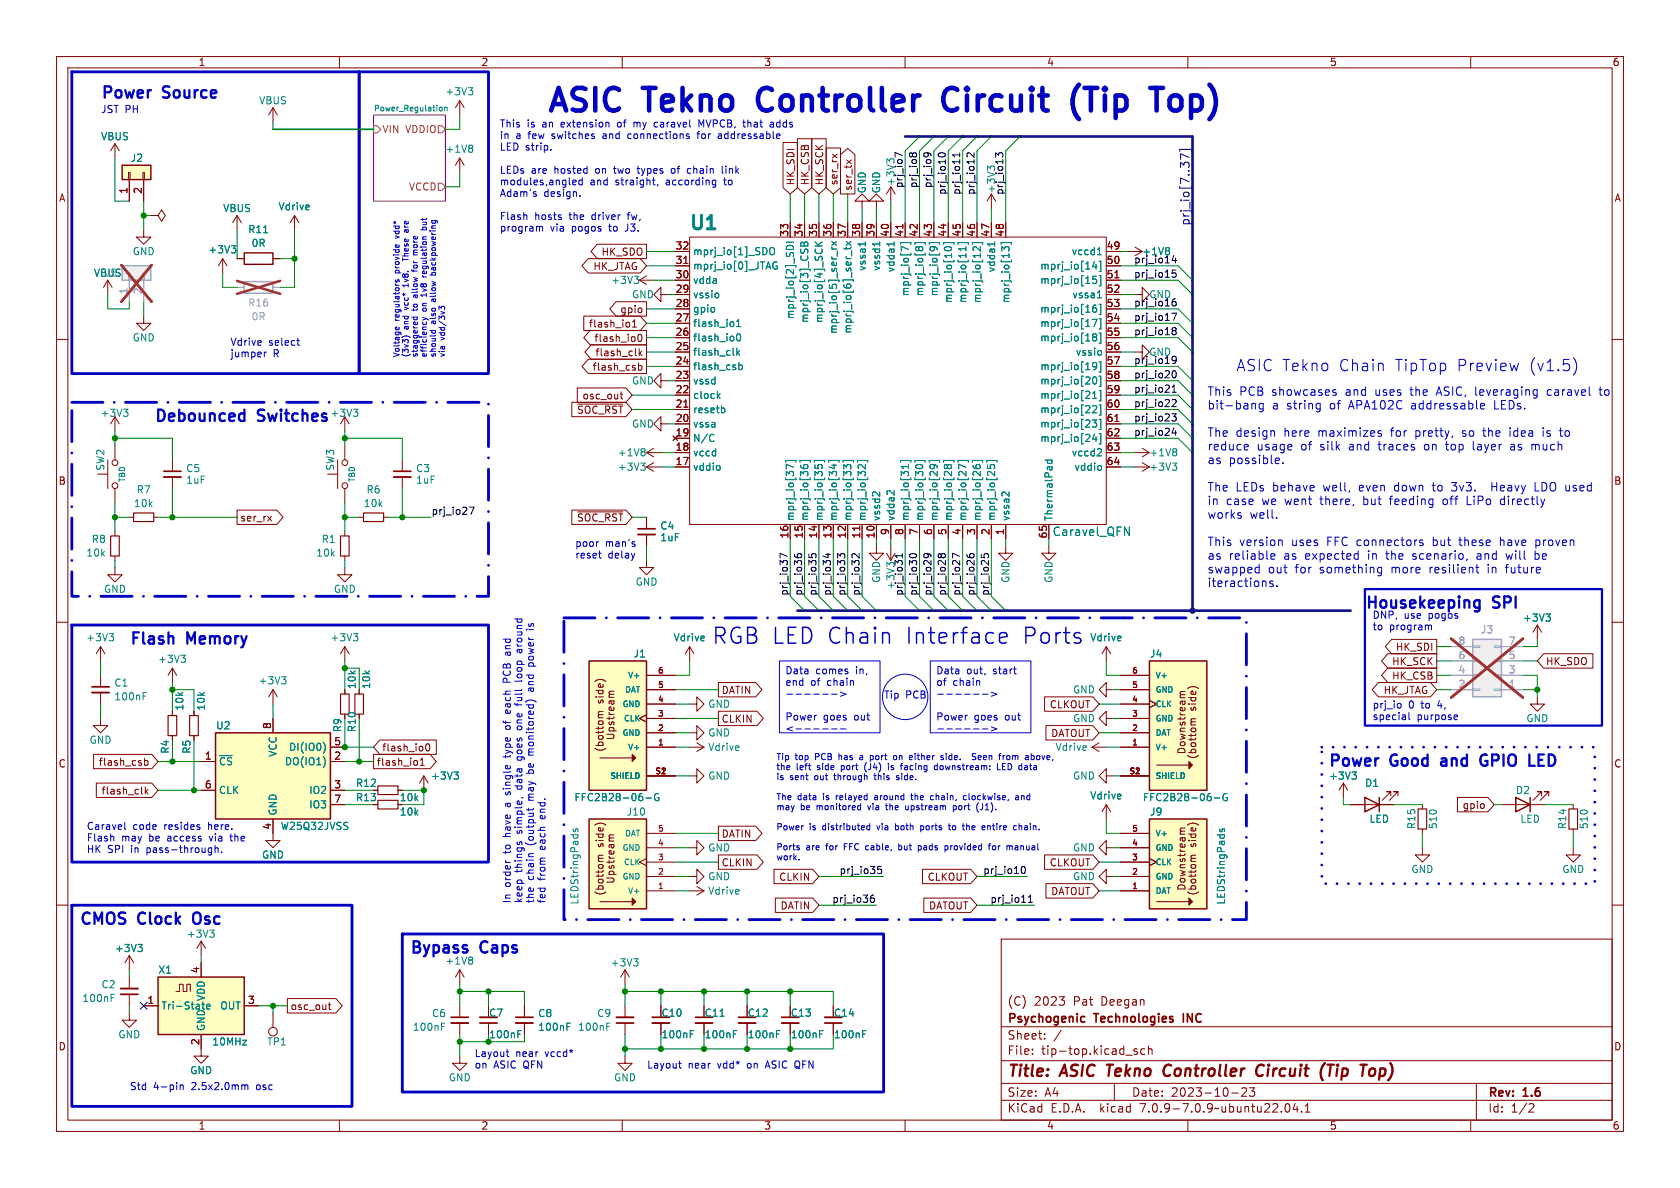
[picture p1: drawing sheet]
<svg xmlns="http://www.w3.org/2000/svg" width="297mm" height="210mm" viewBox="0 0 297 210" stroke-linecap="round" stroke-linejoin="round" font-family="sans-serif">
<defs><g id="words">
<g font-size="5.6" fill="#0000c2">
<text x="96.5" y="20.1">ASIC</text>
<text x="114.3" y="20.1">Tekno</text>
<text x="135.9" y="20.1">Controller</text>
<text x="170.3" y="20.1">Circuit</text>
<text x="194.5" y="20.1">(Tip</text>
<text x="210.4" y="20.1">Top)</text>
</g>
<g font-size="3.9" fill="#0000c2">
<text x="125.7" y="114.1">RGB LED Chain</text>
<text x="160.5" y="114.1">Interface</text>
<text x="181.3" y="114.1">Ports</text>
</g>
<text font-size="3.3" fill="#008484" x="121.6" y="41.3">U1</text>
<g font-size="2.8" fill="#0000c2">
<text x="17.8" y="17.5">Power</text>
<text x="29" y="17.5">Source</text>
<text x="218.4" y="65.8">ASIC Tekno</text>
<text x="236.6" y="65.8">Chain</text>
<text x="246.6" y="65.8">TipTop</text>
<text x="257.6" y="65.8">Preview</text>
<text x="270.4" y="65.8">(v1.5)</text>
<text x="27" y="74.7">Debounced</text>
<text x="45.5" y="74.7">Switches</text>
<text x="241.3" y="107.7">Housekeeping</text>
<text x="264.1" y="107.7">SPI</text>
<text x="22.9" y="114.1">Flash</text>
<text x="33.2" y="114.1">Memory</text>
<text x="245.7" y="135.6">Good</text>
<text x="255.4" y="135.6">and</text>
<text x="263.2" y="135.6">GPIO</text>
<text x="272.6" y="135.6">LED</text>
<text x="14" y="163.6">CMOS</text>
<text x="24.6" y="163.6">Clock</text>
<text x="35.1" y="163.6">Osc</text>
<text x="72.4" y="168.7">Bypass</text>
<text x="85.1" y="168.7">Caps</text>
</g>
<text font-size="2.8" fill="#008484" x="234.5" y="135.6">Power</text>
<g font-size="2.8" fill="#840000">
<text x="178" y="190.9">Title:</text>
<text x="187.7" y="190.9">ASIC</text>
<text x="196.6" y="190.9">Tekno</text>
<text x="207.4" y="190.9">Controller</text>
<text x="224.5" y="190.9">Circuit</text>
<text x="236.7" y="190.9">(Tip</text>
<text x="244.6" y="190.9">Top)</text>
</g>
<text font-size="2.1" fill="#000084" x="210.4" y="40" transform="rotate(-90 210.4 40)">prj_io[7..37]</text>
<g font-size="2.1" fill="#0000c2">
<text x="213.4" y="70.1">This</text>
<text x="219.1" y="70.1">PCB</text>
<text x="224.9" y="70.1">showcases</text>
<text x="238" y="70.1">and</text>
<text x="243.4" y="70.1">uses</text>
<text x="249.8" y="70.1">the</text>
<text x="254.6" y="70.1">ASIC,</text>
<text x="261.5" y="70.1">leveraging</text>
<text x="274.4" y="70.1">caravel</text>
<text x="283.8" y="70.1">to</text>
<text x="213.4" y="72.5">bit-bang</text>
<text x="213.4" y="77.3">The</text>
<text x="218.4" y="77.3">design</text>
<text x="224.9" y="72.5">a</text>
<text x="227" y="77.3">here</text>
<text x="227.5" y="72.5">string</text>
<text x="233.2" y="77.3">maximizes</text>
<text x="235.3" y="72.5">of</text>
<text x="238.8" y="72.5">APA102C</text>
<text x="246.2" y="77.3">for</text>
<text x="249.9" y="72.5">addressable</text>
<text x="250.6" y="77.3">pretty,</text>
<text x="259.1" y="77.3">so</text>
<text x="263" y="77.3">the</text>
<text x="264.7" y="72.5">LEDs.</text>
<text x="267.8" y="77.3">idea</text>
<text x="273.8" y="77.3">is</text>
<text x="277" y="77.3">to</text>
<text x="213.4" y="79.7">reduce</text>
<text x="213.4" y="82.2">as</text>
<text x="217.2" y="82.2">possible.</text>
<text x="222.2" y="79.7">usage</text>
<text x="230" y="79.7">of</text>
<text x="233.5" y="79.7">silk</text>
<text x="238.8" y="79.7">and</text>
<text x="244.1" y="79.7">traces</text>
<text x="252.4" y="79.7">on</text>
<text x="256.4" y="79.7">top</text>
<text x="261.3" y="79.7">layer</text>
<text x="268.1" y="79.7">as</text>
<text x="271.9" y="79.7">much</text>
<text x="213.4" y="87">The</text>
<text x="213.4" y="89.4">in</text>
<text x="216.7" y="89.4">case</text>
<text x="218.4" y="87">LEDs</text>
<text x="223.2" y="89.4">we</text>
<text x="225" y="87">behave</text>
<text x="227.3" y="89.4">went</text>
<text x="233.7" y="89.4">there,</text>
<text x="234.1" y="87">well,</text>
<text x="240.6" y="87">even</text>
<text x="241.4" y="89.4">but</text>
<text x="246.3" y="89.4">feeding</text>
<text x="246.9" y="87">down</text>
<text x="253.9" y="87">to</text>
<text x="255.8" y="89.4">off</text>
<text x="257.4" y="87">3v3.</text>
<text x="260.2" y="89.4">LiPo</text>
<text x="264.7" y="87">Heavy</text>
<text x="266.3" y="89.4">directly</text>
<text x="272.5" y="87">LDO used</text>
<text x="213.4" y="91.8">works</text>
<text x="220.9" y="91.8">well.</text>
<text x="213.4" y="96.6">This</text>
<text x="213.4" y="99.1">as</text>
<text x="213.4" y="101.5">swapped</text>
<text x="217.2" y="99.1">reliable</text>
<text x="219.1" y="96.6">version</text>
<text x="224.2" y="101.5">out</text>
<text x="227" y="99.1">as</text>
<text x="228.4" y="96.6">uses</text>
<text x="229" y="101.5">for</text>
<text x="230.9" y="99.1">expected</text>
<text x="233.5" y="101.5">something</text>
<text x="234.8" y="96.6">FFC connectors</text>
<text x="242.1" y="99.1">in</text>
<text x="245.5" y="99.1">the</text>
<text x="246.3" y="101.5">more</text>
<text x="250.3" y="99.1">scenario,</text>
<text x="253.1" y="101.5">resilient</text>
<text x="253.7" y="96.6">but</text>
<text x="258.6" y="96.6">these</text>
<text x="261.8" y="99.1">and</text>
<text x="263.6" y="101.5">in</text>
<text x="265.9" y="96.6">have</text>
<text x="267" y="101.5">future</text>
<text x="267.2" y="99.1">will</text>
<text x="272.3" y="96.6">proven</text>
<text x="272.3" y="99.1">be</text>
<text x="213.4" y="103.9">iteractions.</text>
</g>
<g font-size="2.1" fill="#840000">
<text x="186" y="95">Caravel_QFN</text>
<text x="178" y="178">(C)</text>
<text x="182.8" y="178">2023</text>
<text x="189.8" y="178">Pat</text>
<text x="194.8" y="178">Deegan</text>
<text x="178" y="184">Sheet:</text>
<text x="178" y="181.2">Psychogenic</text>
<text x="193.6" y="181.2">Technologies</text>
<text x="209.8" y="181.2">INC</text>
<text x="178" y="186.7">File:</text>
<text x="184.1" y="186.7">tip-top.kicad_sch</text>
<text x="178" y="196.9">KiCad</text>
<text x="178" y="194.1">Size:</text>
<text x="184.7" y="194.1">A4</text>
<text x="185.7" y="196.9">E.D.A.</text>
<text x="194.6" y="196.9">kicad</text>
<text x="200" y="194.1">Date:</text>
<text x="201.8" y="196.9">7.0.9-7.0.9~ubuntu22.04.1</text>
<text x="207" y="194.1">2023-10-23</text>
<text x="263" y="194.3">Rev:</text>
<text x="263" y="196.9">Id:</text>
<text x="267.1" y="196.9">1/2</text>
<text x="269.4" y="194.3">1.6</text>
</g>
<g font-size="1.8" fill="#840000">
<text x="35" y="11.9">1</text>
<text x="85" y="11.9">2</text>
<text x="135" y="11.9">3</text>
<text x="185" y="11.9">4</text>
<text x="235" y="11.9">5</text>
<text x="285" y="11.9">6</text>
<text x="10.3" y="35.9">A</text>
<text x="22.6" y="34.4" transform="rotate(-90 22.6 34.4)">1</text>
<text x="25.1" y="34.4" transform="rotate(-90 25.1 34.4)">2</text>
<text x="140.7" y="32.9" transform="rotate(-90 140.7 32.9)">HK_SDI</text>
<text x="143.2" y="32.9" transform="rotate(-90 143.2 32.9)">HK_CSB</text>
<text x="145.7" y="32.9" transform="rotate(-90 145.7 32.9)">HK_SCK</text>
<text x="148.3" y="32.9" transform="rotate(-90 148.3 32.9)">ser_rx</text>
<text x="150.8" y="33.8" transform="rotate(-90 150.8 33.8)">ser_tx</text>
<text x="285.3" y="35.9">A</text>
<text x="139.4" y="42" transform="rotate(-90 139.4 42)">33</text>
<text x="142" y="42" transform="rotate(-90 142 42)">34</text>
<text x="144.5" y="42" transform="rotate(-90 144.5 42)">35</text>
<text x="147.1" y="42" transform="rotate(-90 147.1 42)">36</text>
<text x="149.6" y="42" transform="rotate(-90 149.6 42)">37</text>
<text x="152.1" y="42" transform="rotate(-90 152.1 42)">38</text>
<text x="154.7" y="42" transform="rotate(-90 154.7 42)">39</text>
<text x="157.2" y="42" transform="rotate(-90 157.2 42)">40</text>
<text x="159.8" y="42" transform="rotate(-90 159.8 42)">41</text>
<text x="162.3" y="42" transform="rotate(-90 162.3 42)">42</text>
<text x="164.8" y="42" transform="rotate(-90 164.8 42)">43</text>
<text x="167.4" y="42" transform="rotate(-90 167.4 42)">44</text>
<text x="169.9" y="42" transform="rotate(-90 169.9 42)">45</text>
<text x="172.5" y="42" transform="rotate(-90 172.5 42)">46</text>
<text x="175" y="42" transform="rotate(-90 175 42)">47</text>
<text x="177.5" y="42" transform="rotate(-90 177.5 42)">48</text>
<text x="104.8" y="47.9">HK_JTAG</text>
<text x="106.2" y="45.4">HK_SDO</text>
<text x="119.3" y="46.7">31</text>
<text x="119.3" y="44.2">32</text>
<text x="195.5" y="44.2">49</text>
<text x="195.5" y="46.7">50</text>
<text x="119.3" y="51.8">29</text>
<text x="119.3" y="49.3">30</text>
<text x="195.5" y="49.3">51</text>
<text x="195.5" y="51.8">52</text>
<text x="104" y="58.1">flash_io1</text>
<text x="109.6" y="55.6">gpio</text>
<text x="119.3" y="59.4">26</text>
<text x="119.3" y="56.9">27</text>
<text x="119.3" y="54.4">28</text>
<text x="195.5" y="54.4">53</text>
<text x="195.5" y="56.9">54</text>
<text x="195.5" y="59.4">55</text>
<text x="104.7" y="65.7">flash_csb</text>
<text x="105" y="60.6">flash_io0</text>
<text x="105.2" y="63.2">flash_clk</text>
<text x="119.3" y="64.5">24</text>
<text x="119.3" y="62">25</text>
<text x="195.5" y="62">56</text>
<text x="195.5" y="64.5">57</text>
<text x="102.9" y="70.8">osc_out</text>
<text x="119.3" y="69.6">22</text>
<text x="119.3" y="67.1">23</text>
<text x="195.5" y="67.1">58</text>
<text x="195.5" y="69.6">59</text>
<text x="101.9" y="73.3">~{SOC_RST}</text>
<text x="119.3" y="77.2">19</text>
<text x="119.3" y="74.7">20</text>
<text x="119.3" y="72.1">21</text>
<text x="195.5" y="72.1">60</text>
<text x="195.5" y="74.7">61</text>
<text x="195.5" y="77.2">62</text>
<text x="119.3" y="82.3">17</text>
<text x="119.3" y="79.8">18</text>
<text x="195.5" y="79.8">63</text>
<text x="195.5" y="82.3">64</text>
<text x="10.3" y="85.9">B</text>
<text x="285.3" y="85.9">B</text>
<text x="42.4" y="92.4">ser_rx</text>
<text x="101.9" y="92.4">~{SOC_RST}</text>
<text x="139.4" y="95.3" transform="rotate(-90 139.4 95.3)">16</text>
<text x="142" y="95.3" transform="rotate(-90 142 95.3)">15</text>
<text x="144.5" y="95.3" transform="rotate(-90 144.5 95.3)">14</text>
<text x="147.1" y="95.3" transform="rotate(-90 147.1 95.3)">13</text>
<text x="149.6" y="95.3" transform="rotate(-90 149.6 95.3)">12</text>
<text x="152.1" y="95.3" transform="rotate(-90 152.1 95.3)">11</text>
<text x="154.7" y="95.3" transform="rotate(-90 154.7 95.3)">10</text>
<text x="157.2" y="94.7" transform="rotate(-90 157.2 94.7)">9</text>
<text x="159.8" y="94.7" transform="rotate(-90 159.8 94.7)">8</text>
<text x="162.3" y="94.7" transform="rotate(-90 162.3 94.7)">7</text>
<text x="164.8" y="94.7" transform="rotate(-90 164.8 94.7)">6</text>
<text x="167.4" y="94.7" transform="rotate(-90 167.4 94.7)">5</text>
<text x="169.9" y="94.7" transform="rotate(-90 169.9 94.7)">4</text>
<text x="172.5" y="94.7" transform="rotate(-90 172.5 94.7)">3</text>
<text x="175" y="94.7" transform="rotate(-90 175 94.7)">2</text>
<text x="177.5" y="94.7" transform="rotate(-90 177.5 94.7)">1</text>
<text x="185.2" y="95.3" transform="rotate(-90 185.2 95.3)">65</text>
<text x="246" y="117.8">HK_SCK</text>
<text x="246.7" y="115.3">HK_SDI</text>
<text x="273.2" y="117.8">HK_SDO</text>
<text x="106.9" y="124.4" transform="rotate(-90 106.9 124.4)">side)</text>
<text x="127.5" y="122.9">DATIN</text>
<text x="185.5" y="125.4">CLKOUT</text>
<text x="211.7" y="125.7" transform="rotate(-90 211.7 125.7)">side)</text>
<text x="244.5" y="122.9">HK_JTAG</text>
<text x="246" y="120.3">HK_CSB</text>
<text x="48" y="129" transform="rotate(-90 48 129)">8</text>
<text x="59" y="131.8">5</text>
<text x="63.1" y="129.5" transform="rotate(-90 63.1 129.5)">R10</text>
<text x="108.8" y="131" transform="rotate(-90 108.8 131)">Upstream</text>
<text x="127.5" y="128">CLKIN</text>
<text x="185.7" y="130.5">DATOUT</text>
<text x="10.3" y="135.9">C</text>
<text x="17.4" y="135.6">flash_csb</text>
<text x="36.1" y="134.4">1</text>
<text x="59" y="134.4">2</text>
<text x="66.5" y="135.6">flash_io1</text>
<text x="67.5" y="133">flash_io0</text>
<text x="106.9" y="133" transform="rotate(-90 106.9 133)">(bottom</text>
<text x="209.8" y="133.4" transform="rotate(-90 209.8 133.4)">Downstream</text>
<text x="211.7" y="134.3" transform="rotate(-90 211.7 134.3)">(bottom</text>
<text x="285.3" y="135.9">C</text>
<text x="17.8" y="140.7">flash_clk</text>
<text x="36.1" y="139.4">6</text>
<text x="59" y="139.4">3</text>
<text x="59" y="142">7</text>
<text x="258.5" y="143.2">gpio</text>
<text x="48" y="146.8" transform="rotate(-90 48 146.8)">4</text>
<text x="106.9" y="149.8" transform="rotate(-90 106.9 149.8)">side)</text>
<text x="127.5" y="148.3">DATIN</text>
<text x="211.7" y="149.8" transform="rotate(-90 211.7 149.8)">side)</text>
<text x="127.5" y="153.4">CLKIN</text>
<text x="137.6" y="155.9">CLKIN</text>
<text x="163.9" y="155.9">CLKOUT</text>
<text x="185.5" y="153.4">CLKOUT</text>
<text x="106.9" y="158.4" transform="rotate(-90 106.9 158.4)">(bottom</text>
<text x="108.8" y="156.4" transform="rotate(-90 108.8 156.4)">Upstream</text>
<text x="137.9" y="161">DATIN</text>
<text x="164.1" y="161">DATOUT</text>
<text x="185.7" y="158.4">DATOUT</text>
<text x="209.8" y="157.6" transform="rotate(-90 209.8 157.6)">Downstream</text>
<text x="211.7" y="158.4" transform="rotate(-90 211.7 158.4)">(bottom</text>
<text x="35.3" y="172.2" transform="rotate(-90 35.3 172.2)">4</text>
<text x="26" y="177.5">1</text>
<text x="43.7" y="177.5">3</text>
<text x="51.3" y="178.8">osc_out</text>
<text x="10.3" y="185.9">D</text>
<text x="35.3" y="184.9" transform="rotate(-90 35.3 184.9)">2</text>
<text x="285.3" y="185.9">D</text>
<text x="35" y="199.9">1</text>
<text x="85" y="199.9">2</text>
<text x="135" y="199.9">3</text>
<text x="185" y="199.9">4</text>
<text x="235" y="199.9">5</text>
<text x="285" y="199.9">6</text>
</g>
<g font-size="1.8" fill="#008484">
<text x="78.6" y="17.1">+3V3</text>
<text x="45.7" y="18.6">VBUS</text>
<text x="17.8" y="25">VBUS</text>
<text x="23" y="28.8">J2</text>
<text x="78.6" y="27.2">+1V8</text>
<text x="153.3" y="34.3" transform="rotate(-90 153.3 34.3)">GND</text>
<text x="155.8" y="34.3" transform="rotate(-90 155.8 34.3)">GND</text>
<text x="39.4" y="37.7">VBUS</text>
<text x="43.8" y="41.4">R11</text>
<text x="49.1" y="37.4">Vdrive</text>
<text x="23.4" y="45.3">GND</text>
<text x="36.7" y="45">+3V3</text>
<text x="44.4" y="43.8">0R</text>
<text x="122.4" y="47.9">mprj_io[0]_JTAG</text>
<text x="122.4" y="45.3">mprj_io[1]_SDO</text>
<text x="183.8" y="47.9">mprj_io[14]</text>
<text x="189.4" y="45.3">vccd1</text>
<text x="200.4" y="46.6">prj_io14</text>
<text x="201.8" y="45.3">+1V8</text>
<text x="16.5" y="49.1">VBUS</text>
<text x="18.4" y="49.1">J5</text>
<text x="108" y="50.4">+3V3</text>
<text x="111.6" y="52.9">GND</text>
<text x="122.4" y="52.9">vssio</text>
<text x="122.4" y="50.4">vdda</text>
<text x="153.3" y="48" transform="rotate(-90 153.3 48)">vssa1</text>
<text x="155.8" y="48" transform="rotate(-90 155.8 48)">vssd1</text>
<text x="158.3" y="48.2" transform="rotate(-90 158.3 48.2)">vdda1</text>
<text x="160.9" y="52.5" transform="rotate(-90 160.9 52.5)">mprj_io[7]</text>
<text x="163.4" y="52.5" transform="rotate(-90 163.4 52.5)">mprj_io[8]</text>
<text x="166" y="52.5" transform="rotate(-90 166 52.5)">mprj_io[9]</text>
<text x="168.5" y="53.7" transform="rotate(-90 168.5 53.7)">mprj_io[10]</text>
<text x="171" y="53.7" transform="rotate(-90 171 53.7)">mprj_io[11]</text>
<text x="173.6" y="53.7" transform="rotate(-90 173.6 53.7)">mprj_io[12]</text>
<text x="176.1" y="48.2" transform="rotate(-90 176.1 48.2)">vdda1</text>
<text x="178.7" y="53.7" transform="rotate(-90 178.7 53.7)">mprj_io[13]</text>
<text x="183.8" y="50.4">mprj_io[15]</text>
<text x="189.5" y="52.9">vssa1</text>
<text x="122.4" y="58">flash_io1</text>
<text x="122.4" y="55.5">gpio</text>
<text x="140.6" y="56.5" transform="rotate(-90 140.6 56.5)">mprj_io[2]_SDI</text>
<text x="143.1" y="57.2" transform="rotate(-90 143.1 57.2)">mprj_io[3]_CSB</text>
<text x="145.6" y="57.2" transform="rotate(-90 145.6 57.2)">mprj_io[4]_SCK</text>
<text x="148.2" y="59.1" transform="rotate(-90 148.2 59.1)">mprj_io[5]_ser_rx</text>
<text x="150.7" y="59.1" transform="rotate(-90 150.7 59.1)">mprj_io[6]_ser_tx</text>
<text x="183.8" y="55.5">mprj_io[16]</text>
<text x="183.8" y="58">mprj_io[17]</text>
<text x="23.4" y="60.6">GND</text>
<text x="122.4" y="65.6">flash_csb</text>
<text x="122.4" y="63.1">flash_clk</text>
<text x="122.4" y="60.6">flash_io0</text>
<text x="183.8" y="60.6">mprj_io[18]</text>
<text x="183.8" y="65.6">mprj_io[19]</text>
<text x="190.1" y="63.1">vssio</text>
<text x="111.6" y="68.2">GND</text>
<text x="122.4" y="70.7">clock</text>
<text x="122.4" y="68.2">vssd</text>
<text x="183.8" y="68.2">mprj_io[20]</text>
<text x="183.8" y="70.7">mprj_io[21]</text>
<text x="17.7" y="73.9">+3V3</text>
<text x="111.6" y="75.8">GND</text>
<text x="122.4" y="75.8">vssa</text>
<text x="122.4" y="73.3">resetb</text>
<text x="183.8" y="73.3">mprj_io[22]</text>
<text x="183.8" y="75.8">mprj_io[23]</text>
<text x="18.6" y="83.3" transform="rotate(-90 18.6 83.3)">SW2</text>
<text x="32.8" y="83.7">C5</text>
<text x="59.3" y="83.3" transform="rotate(-90 59.3 83.3)">SW3</text>
<text x="73.5" y="83.7">C3</text>
<text x="109.1" y="83.4">+3V3</text>
<text x="109.1" y="80.9">+1V8</text>
<text x="122.4" y="83.4">vddio</text>
<text x="122.4" y="80.9">vccd</text>
<text x="122.4" y="78.3">N/C</text>
<text x="183.8" y="78.3">mprj_io[24]</text>
<text x="189.4" y="80.9">vccd2</text>
<text x="189.8" y="83.4">vddio</text>
<text x="203.1" y="83.4">+3V3</text>
<text x="203.1" y="80.9">+1V8</text>
<text x="23.6" y="89.8">10k</text>
<text x="24.1" y="87.4">R7</text>
<text x="32.8" y="85.7">1uF</text>
<text x="64.2" y="89.8">10k</text>
<text x="64.7" y="87.4">R6</text>
<text x="73.5" y="85.7">1uF</text>
<text x="116.6" y="93.8">C4</text>
<text x="116.6" y="95.9">1uF</text>
<text x="140.6" y="92.2" transform="rotate(-90 140.6 92.2)">mprj_io[37]</text>
<text x="143.1" y="92.2" transform="rotate(-90 143.1 92.2)">mprj_io[36]</text>
<text x="145.6" y="92.2" transform="rotate(-90 145.6 92.2)">mprj_io[35]</text>
<text x="148.2" y="92.2" transform="rotate(-90 148.2 92.2)">mprj_io[34]</text>
<text x="150.7" y="92.2" transform="rotate(-90 150.7 92.2)">mprj_io[33]</text>
<text x="153.3" y="92.2" transform="rotate(-90 153.3 92.2)">mprj_io[32]</text>
<text x="155.8" y="92.2" transform="rotate(-90 155.8 92.2)">vssd2</text>
<text x="158.3" y="92.2" transform="rotate(-90 158.3 92.2)">vdda2</text>
<text x="160.9" y="92.2" transform="rotate(-90 160.9 92.2)">mprj_io[31]</text>
<text x="163.4" y="92.2" transform="rotate(-90 163.4 92.2)">mprj_io[30]</text>
<text x="166" y="92.2" transform="rotate(-90 166 92.2)">mprj_io[29]</text>
<text x="168.5" y="92.2" transform="rotate(-90 168.5 92.2)">mprj_io[28]</text>
<text x="171" y="92.2" transform="rotate(-90 171 92.2)">mprj_io[27]</text>
<text x="173.6" y="92.2" transform="rotate(-90 173.6 92.2)">mprj_io[26]</text>
<text x="176.1" y="92.2" transform="rotate(-90 176.1 92.2)">mprj_io[25]</text>
<text x="178.7" y="92.2" transform="rotate(-90 178.7 92.2)">vssa2</text>
<text x="186.3" y="92.2" transform="rotate(-90 186.3 92.2)">ThermalPad</text>
<text x="15.2" y="98.6">10k</text>
<text x="16.1" y="96.2">R8</text>
<text x="55.8" y="98.6">10k</text>
<text x="56.8" y="96.2">R1</text>
<text x="18.3" y="105">GND</text>
<text x="58.9" y="105">GND</text>
<text x="112.3" y="103.7">GND</text>
<text x="155.8" y="103.1" transform="rotate(-90 155.8 103.1)">GND</text>
<text x="178.7" y="103.1" transform="rotate(-90 178.7 103.1)">GND</text>
<text x="186.3" y="103.1" transform="rotate(-90 186.3 103.1)">GND</text>
<text x="15.1" y="113.6">+3V3</text>
<text x="58.3" y="113.6">+3V3</text>
<text x="119" y="113.6">Vdrive</text>
<text x="192.6" y="113.6">Vdrive</text>
<text x="269.1" y="110.1">+3V3</text>
<text x="27.8" y="117.4">+3V3</text>
<text x="111.9" y="116.4">J1</text>
<text x="203.2" y="116.4">J4</text>
<text x="20.1" y="121.6">C1</text>
<text x="20.1" y="124">100nF</text>
<text x="32.6" y="125.7" transform="rotate(-90 32.6 125.7)">10k</text>
<text x="36.4" y="125.7" transform="rotate(-90 36.4 125.7)">10k</text>
<text x="45.6" y="121.2">+3V3</text>
<text x="63.1" y="121.9" transform="rotate(-90 63.1 121.9)">10k</text>
<text x="65.6" y="121.9" transform="rotate(-90 65.6 121.9)">10k</text>
<text x="125.1" y="125.3">GND</text>
<text x="189.6" y="122.8">GND</text>
<text x="15.7" y="131.7">GND</text>
<text x="38.1" y="129.1">U2</text>
<text x="60.6" y="129.5" transform="rotate(-90 60.6 129.5)">R9</text>
<text x="125.1" y="130.4">GND</text>
<text x="189.6" y="127.9">GND</text>
<text x="269.7" y="127.9">GND</text>
<text x="30.1" y="133.3" transform="rotate(-90 30.1 133.3)">R4</text>
<text x="33.9" y="133.3" transform="rotate(-90 33.9 133.3)">R5</text>
<text x="38.6" y="135.5">~{CS}</text>
<text x="49.1" y="133.9" transform="rotate(-90 49.1 133.9)">VCC</text>
<text x="50.3" y="135.5">DO(IO1)</text>
<text x="51" y="132.9">DI(IO0)</text>
<text x="125.1" y="132.9">Vdrive</text>
<text x="186.5" y="132.9">Vdrive</text>
<text x="38.6" y="140.6">CLK</text>
<text x="54.6" y="140.6">IO2</text>
<text x="54.6" y="143.1">IO3</text>
<text x="62.8" y="139.3">R12</text>
<text x="62.8" y="141.8">R13</text>
<text x="70.6" y="141.8">10k</text>
<text x="76.1" y="138">+3V3</text>
<text x="101.4" y="141.8">FFC2B28-06-G</text>
<text x="125.1" y="138">GND</text>
<text x="189.6" y="138">GND</text>
<text x="192.6" y="141.5">Vdrive</text>
<text x="201.9" y="141.8">FFC2B28-06-G</text>
<text x="234.8" y="138">+3V3</text>
<text x="241.2" y="139.3">D1</text>
<text x="267.9" y="140.6">D2</text>
<text x="49.1" y="144.3" transform="rotate(-90 49.1 144.3)">GND</text>
<text x="49.5" y="146.9">W25Q32JVSS</text>
<text x="70.6" y="144.4">10k</text>
<text x="110.7" y="144.4">J10</text>
<text x="203.2" y="144.4">J9</text>
<text x="242" y="145.6">LED</text>
<text x="250.4" y="146.7" transform="rotate(-90 250.4 146.7)">R15</text>
<text x="254.2" y="146.7" transform="rotate(-90 254.2 146.7)">510</text>
<text x="268.7" y="145.6">LED</text>
<text x="277.1" y="146.7" transform="rotate(-90 277.1 146.7)">R14</text>
<text x="280.9" y="146.7" transform="rotate(-90 280.9 146.7)">510</text>
<text x="46.2" y="152">GND</text>
<text x="125.1" y="150.7">GND</text>
<text x="125.1" y="155.8">GND</text>
<text x="189.6" y="150.7">GND</text>
<text x="189.6" y="155.8">GND</text>
<text x="249.4" y="154.5">GND</text>
<text x="276.1" y="154.5">GND</text>
<text x="102.5" y="160" transform="rotate(-90 102.5 160)">LEDStringPads</text>
<text x="125.1" y="158.3">Vdrive</text>
<text x="216.8" y="160" transform="rotate(-90 216.8 160)">LEDStringPads</text>
<text x="32.9" y="166">+3V3</text>
<text x="20.2" y="168.5">+3V3</text>
<text x="27.9" y="172.3">X1</text>
<text x="78.6" y="170.7">+1V8</text>
<text x="107.8" y="171">+3V3</text>
<text x="14.5" y="177.3">100nF</text>
<text x="17.8" y="174.9">C2</text>
<text x="28.4" y="178.7">Tri-State</text>
<text x="36.4" y="177.1" transform="rotate(-90 36.4 177.1)">VDD</text>
<text x="38.8" y="178.7">OUT</text>
<text x="76.3" y="180">C6</text>
<text x="86.4" y="179.9">C7</text>
<text x="95" y="180">C8</text>
<text x="105.5" y="180">C9</text>
<text x="116.8" y="179.9">C10</text>
<text x="124.5" y="179.9">C11</text>
<text x="132.1" y="179.9">C12</text>
<text x="139.7" y="179.9">C13</text>
<text x="147.3" y="179.9">C14</text>
<text x="20.8" y="183.7">GND</text>
<text x="36.4" y="182.4" transform="rotate(-90 36.4 182.4)">GND</text>
<text x="37.4" y="185">10MHz</text>
<text x="47.1" y="185">TP1</text>
<text x="72.9" y="182.4">100nF</text>
<text x="86.4" y="183.7">100nF</text>
<text x="95" y="182.4">100nF</text>
<text x="102.1" y="182.4">100nF</text>
<text x="116.8" y="183.7">100nF</text>
<text x="124.5" y="183.7">100nF</text>
<text x="132.1" y="183.7">100nF</text>
<text x="139.7" y="183.7">100nF</text>
<text x="147.3" y="183.7">100nF</text>
<text x="33.5" y="190.1">GND</text>
<text x="79.2" y="191.4">GND</text>
<text x="108.5" y="191.4">GND</text>
</g>
<g font-size="1.8" fill="#0000c2">
<text x="17.8" y="20.1">JST PH</text>
<text x="88.3" y="22.6">This</text>
<text x="93.2" y="22.6">is</text>
<text x="96" y="22.6">an</text>
<text x="99.5" y="22.6">extension</text>
<text x="109.6" y="22.6">of</text>
<text x="112.7" y="22.6">my</text>
<text x="116.5" y="22.6">caravel</text>
<text x="124.6" y="22.6">MVPCB,</text>
<text x="132.7" y="22.6">that</text>
<text x="137.6" y="22.6">adds</text>
<text x="88.3" y="24.7">in</text>
<text x="88.3" y="26.7">LED strip.</text>
<text x="91.2" y="24.7">a</text>
<text x="93.5" y="24.7">few</text>
<text x="97.8" y="24.7">switches</text>
<text x="107" y="24.7">and</text>
<text x="111.7" y="24.7">connections</text>
<text x="124.2" y="24.7">for</text>
<text x="128" y="24.7">addressable</text>
<text x="88.3" y="30.8">LEDs</text>
<text x="88.3" y="32.8">modules,angled</text>
<text x="88.3" y="34.9">Adam's</text>
<text x="93.9" y="30.8">are</text>
<text x="96.1" y="34.9">design.</text>
<text x="98.1" y="30.8">hosted</text>
<text x="104.3" y="32.8">and</text>
<text x="105.6" y="30.8">on</text>
<text x="108.9" y="32.8">straight,</text>
<text x="109" y="30.8">two</text>
<text x="113.4" y="30.8">types</text>
<text x="118" y="32.8">according</text>
<text x="119.5" y="30.8">of</text>
<text x="122.6" y="30.8">chain</text>
<text x="128.5" y="32.8">to</text>
<text x="128.9" y="30.8">link</text>
<text x="88.3" y="39">Flash</text>
<text x="88.3" y="41">program</text>
<text x="94.5" y="39">hosts</text>
<text x="97.3" y="41">via</text>
<text x="100.8" y="39">the</text>
<text x="101.2" y="41">pogos</text>
<text x="104.9" y="39">driver</text>
<text x="108" y="41">to</text>
<text x="111" y="41">J3.</text>
<text x="111.5" y="39">fw,</text>
<text x="40.6" y="61.2">Vdrive</text>
<text x="40.6" y="63.3">jumper</text>
<text x="47.5" y="61.2">select</text>
<text x="48.3" y="63.3">R</text>
<text x="58.3" y="73.9">+3V3</text>
<text x="101.6" y="96.8">poor</text>
<text x="101.6" y="98.8">reset</text>
<text x="107" y="96.8">man's</text>
<text x="107.5" y="98.8">delay</text>
<text x="242.6" y="109.5">DNP,</text>
<text x="242.6" y="111.5">to</text>
<text x="245.6" y="111.5">program</text>
<text x="248.2" y="109.5">use</text>
<text x="252.7" y="109.5">pogos</text>
<text x="90.4" y="119.2" transform="rotate(-90 90.4 119.2)">PCB</text>
<text x="90.4" y="114.2" transform="rotate(-90 90.4 114.2)">and</text>
<text x="92.4" y="119.4" transform="rotate(-90 92.4 119.4)">loop</text>
<text x="92.4" y="114.1" transform="rotate(-90 92.4 114.1)">around</text>
<text x="94.5" y="116.7" transform="rotate(-90 94.5 116.7)">power</text>
<text x="138.7" y="119.5">Data</text>
<text x="144.2" y="119.5">comes</text>
<text x="151.4" y="119.5">in,</text>
<text x="165.4" y="119.5">Data</text>
<text x="170.9" y="119.5">out,</text>
<text x="175.7" y="119.5">start</text>
<text x="90.4" y="124.8" transform="rotate(-90 90.4 124.8)">each</text>
<text x="92.4" y="123.8" transform="rotate(-90 92.4 123.8)">full</text>
<text x="94.5" y="121.4" transform="rotate(-90 94.5 121.4)">and</text>
<text x="138.7" y="121.6">end</text>
<text x="143.3" y="121.6">of</text>
<text x="146.4" y="121.6">chain</text>
<text x="156.2" y="123.6">Tip</text>
<text x="160.1" y="123.6">PCB</text>
<text x="165.4" y="121.6">of</text>
<text x="168.5" y="121.6">chain</text>
<text x="242.6" y="125.3">prj_io</text>
<text x="249" y="125.3">0</text>
<text x="251.4" y="125.3">to</text>
<text x="254.4" y="125.3">4,</text>
<text x="90.4" y="127.9" transform="rotate(-90 90.4 127.9)">of</text>
<text x="92.4" y="128.3" transform="rotate(-90 92.4 128.3)">one</text>
<text x="138.7" y="127.7">Power</text>
<text x="145.5" y="127.7">goes</text>
<text x="151.1" y="127.7">out</text>
<text x="165.4" y="127.7">Power</text>
<text x="172.2" y="127.7">goes</text>
<text x="177.8" y="127.7">out</text>
<text x="242.6" y="127.4">special</text>
<text x="250.5" y="127.4">purpose</text>
<text x="90.4" y="133" transform="rotate(-90 90.4 133)">type</text>
<text x="92.4" y="133.9" transform="rotate(-90 92.4 133.9)">goes</text>
<text x="94.5" y="136.3" transform="rotate(-90 94.5 136.3)">be</text>
<text x="94.5" y="132.9" transform="rotate(-90 94.5 132.9)">monitored)</text>
<text x="90.4" y="142.1" transform="rotate(-90 90.4 142.1)">a</text>
<text x="90.4" y="139.8" transform="rotate(-90 90.4 139.8)">single</text>
<text x="92.4" y="139.3" transform="rotate(-90 92.4 139.3)">data</text>
<text x="94.5" y="141.3" transform="rotate(-90 94.5 141.3)">may</text>
<text x="15.2" y="146.8">Caravel</text>
<text x="15.2" y="148.8">Flash</text>
<text x="21.5" y="148.8">may</text>
<text x="23.5" y="146.8">code</text>
<text x="26.5" y="148.8">be</text>
<text x="29.1" y="146.8">resides</text>
<text x="29.9" y="148.8">access</text>
<text x="37.1" y="146.8">here.</text>
<text x="37.5" y="148.8">via</text>
<text x="41.4" y="148.8">the</text>
<text x="90.4" y="147.7" transform="rotate(-90 90.4 147.7)">have</text>
<text x="92.4" y="147.3" transform="rotate(-90 92.4 147.3)">simple,</text>
<text x="94.5" y="149.3" transform="rotate(-90 94.5 149.3)">(output</text>
<text x="96.5" y="144.5" transform="rotate(-90 96.5 144.5)">end.</text>
<text x="15.2" y="150.9">HK</text>
<text x="19" y="150.9">SPI</text>
<text x="23.3" y="150.9">in</text>
<text x="26.2" y="150.9">pass-through.</text>
<text x="90.4" y="150.7" transform="rotate(-90 90.4 150.7)">to</text>
<text x="92.4" y="154.2" transform="rotate(-90 92.4 154.2)">things</text>
<text x="94.5" y="155.6" transform="rotate(-90 94.5 155.6)">chain</text>
<text x="96.5" y="155.6" transform="rotate(-90 96.5 155.6)">from</text>
<text x="96.5" y="150.1" transform="rotate(-90 96.5 150.1)">each</text>
<text x="90.4" y="159.8" transform="rotate(-90 90.4 159.8)">In</text>
<text x="90.4" y="156.8" transform="rotate(-90 90.4 156.8)">order</text>
<text x="92.4" y="159.8" transform="rotate(-90 92.4 159.8)">keep</text>
<text x="94.5" y="159.8" transform="rotate(-90 94.5 159.8)">the</text>
<text x="96.5" y="159.8" transform="rotate(-90 96.5 159.8)">fed</text>
<text x="83.8" y="186.9">Layout</text>
<text x="83.8" y="189">on</text>
<text x="87.3" y="189">ASIC QFN</text>
<text x="91.2" y="186.9">near</text>
<text x="96.5" y="186.9">vccd*</text>
<text x="114.3" y="189">Layout</text>
<text x="121.6" y="189">near</text>
<text x="127" y="189">vdd*</text>
<text x="132.4" y="189">on</text>
<text x="135.9" y="189">ASIC QFN</text>
<text x="22.9" y="192.8">Std</text>
<text x="27.1" y="192.8">4-pin</text>
<text x="34" y="192.8">2.5x2.0mm</text>
<text x="45.6" y="192.8">osc</text>
</g>
<g font-size="1.8" fill="#848400">
<text x="67.5" y="23.7">VIN VDDIO</text>
<text x="72.2" y="33.9">VCCD</text>
</g>
<g font-size="1.8">
<text x="158.3" y="33" transform="rotate(-90 158.3 33)">+3V3</text>
<text x="159.7" y="33.3" transform="rotate(-90 159.7 33.3)">prj_io7</text>
<text x="162.2" y="33.3" transform="rotate(-90 162.2 33.3)">prj_io8</text>
<text x="164.8" y="33.3" transform="rotate(-90 164.8 33.3)">prj_io9</text>
<text x="167.3" y="34.6" transform="rotate(-90 167.3 34.6)">prj_io10</text>
<text x="169.8" y="34.6" transform="rotate(-90 169.8 34.6)">prj_io11</text>
<text x="172.4" y="34.6" transform="rotate(-90 172.4 34.6)">prj_io12</text>
<text x="176.1" y="34.3" transform="rotate(-90 176.1 34.3)">+3V3</text>
<text x="177.5" y="34.6" transform="rotate(-90 177.5 34.6)">prj_io13</text>
<text x="200.4" y="49.2">prj_io15</text>
<text x="203.1" y="52.9">GND</text>
<text x="200.4" y="59.3">prj_io18</text>
<text x="200.4" y="56.8">prj_io17</text>
<text x="200.4" y="54.3">prj_io16</text>
<text x="200.4" y="64.4">prj_io19</text>
<text x="203.1" y="63.1">GND</text>
<text x="200.4" y="69.5">prj_io21</text>
<text x="200.4" y="67">prj_io20</text>
<text x="200.4" y="74.6">prj_io23</text>
<text x="200.4" y="72">prj_io22</text>
<text x="200.4" y="77.1">prj_io24</text>
<text x="76.2" y="91.1">prj_io27</text>
<text x="139.4" y="105.4" transform="rotate(-90 139.4 105.4)">prj_io37</text>
<text x="141.9" y="105.4" transform="rotate(-90 141.9 105.4)">prj_io36</text>
<text x="144.4" y="105.4" transform="rotate(-90 144.4 105.4)">prj_io35</text>
<text x="147" y="105.4" transform="rotate(-90 147 105.4)">prj_io34</text>
<text x="149.5" y="105.4" transform="rotate(-90 149.5 105.4)">prj_io33</text>
<text x="152.1" y="105.4" transform="rotate(-90 152.1 105.4)">prj_io32</text>
<text x="158.3" y="104.4" transform="rotate(-90 158.3 104.4)">+3V3</text>
<text x="159.7" y="105.4" transform="rotate(-90 159.7 105.4)">prj_io31</text>
<text x="162.2" y="105.4" transform="rotate(-90 162.2 105.4)">prj_io30</text>
<text x="164.8" y="105.4" transform="rotate(-90 164.8 105.4)">prj_io29</text>
<text x="167.3" y="105.4" transform="rotate(-90 167.3 105.4)">prj_io28</text>
<text x="169.8" y="105.4" transform="rotate(-90 169.8 105.4)">prj_io27</text>
<text x="172.4" y="105.4" transform="rotate(-90 172.4 105.4)">prj_io26</text>
<text x="174.9" y="105.4" transform="rotate(-90 174.9 105.4)">prj_io25</text>
<text x="148.3" y="154.6">prj_io35</text>
<text x="173.7" y="154.6">prj_io10</text>
<text x="147.1" y="159.7">prj_io36</text>
<text x="175" y="159.7">prj_io11</text>
</g>
<g font-size="1.8" fill="#a1a1a1">
<text x="22.6" y="52.1" transform="rotate(-90 22.6 52.1)">1</text>
<text x="25.1" y="52.1" transform="rotate(-90 25.1 52.1)">2</text>
<text x="43.8" y="54.4">R16</text>
<text x="44.4" y="56.8">0R</text>
<text x="261.7" y="112.2">J3</text>
<text x="257.7" y="119.1">4</text>
<text x="257.7" y="116.6">6</text>
<text x="257.7" y="114">8</text>
<text x="266.6" y="119.1">3</text>
<text x="266.6" y="116.6">5</text>
<text x="266.6" y="114">7</text>
<text x="257.7" y="121.7">2</text>
<text x="266.6" y="121.7">1</text>
</g>
<g font-size="1.5" fill="#0000c2">
<text x="137.2" y="134.4">Tip</text>
<text x="137.2" y="136.2">the</text>
<text x="137.2" y="138">is</text>
<text x="139.6" y="138">sent</text>
<text x="140.6" y="134.4">top</text>
<text x="140.8" y="136.2">left</text>
<text x="144.2" y="138">out</text>
<text x="144.3" y="134.4">PCB</text>
<text x="144.7" y="136.2">side</text>
<text x="147.9" y="138">through</text>
<text x="148.7" y="134.4">has</text>
<text x="149.1" y="136.2">port</text>
<text x="152.6" y="134.4">a</text>
<text x="153.5" y="136.2">(J4)</text>
<text x="154.7" y="134.4">port</text>
<text x="155.2" y="138">this</text>
<text x="157.9" y="136.2">is</text>
<text x="159.1" y="134.4">on</text>
<text x="159.4" y="138">side.</text>
<text x="160.4" y="136.2">facing</text>
<text x="162.1" y="134.4">either</text>
<text x="166.5" y="136.2">downstream:</text>
<text x="167.9" y="134.4">side.</text>
<text x="173.9" y="134.4">Seen</text>
<text x="177.9" y="136.2">LED</text>
<text x="179" y="134.4">from</text>
<text x="181.9" y="136.2">data</text>
<text x="183.8" y="134.4">above,</text>
<text x="137.2" y="141.5">The</text>
<text x="137.2" y="143.3">may</text>
<text x="141" y="141.5">data</text>
<text x="141.5" y="143.3">be</text>
<text x="144.5" y="143.3">monitored</text>
<text x="145.7" y="141.5">is</text>
<text x="148.2" y="141.5">relayed</text>
<text x="153.8" y="143.3">via</text>
<text x="155.2" y="141.5">around</text>
<text x="157.3" y="143.3">the</text>
<text x="160.9" y="143.3">upstream</text>
<text x="162" y="141.5">the</text>
<text x="165.6" y="141.5">chain,</text>
<text x="169.6" y="143.3">port</text>
<text x="171.7" y="141.5">clockwise,</text>
<text x="174" y="143.3">(J1).</text>
<text x="181.1" y="141.5">and</text>
<text x="137.2" y="146.8">Power</text>
<text x="143.1" y="146.8">is</text>
<text x="145.6" y="146.8">distributed</text>
<text x="155.5" y="146.8">via</text>
<text x="158.9" y="146.8">both</text>
<text x="163.6" y="146.8">ports</text>
<text x="168.9" y="146.8">to</text>
<text x="171.6" y="146.8">the</text>
<text x="175.2" y="146.8">entire</text>
<text x="181" y="146.8">chain.</text>
<text x="137.2" y="150.4">Ports</text>
<text x="137.2" y="152.2">work.</text>
<text x="142.5" y="150.4">are</text>
<text x="146.2" y="150.4">for</text>
<text x="149.6" y="150.4">FFC</text>
<text x="153.7" y="150.4">cable,</text>
<text x="159.7" y="150.4">but</text>
<text x="163.4" y="150.4">pads</text>
<text x="168.4" y="150.4">provided</text>
<text x="176.4" y="150.4">for</text>
<text x="179.8" y="150.4">manual</text>
</g>
<g font-size="1.4" fill="#008484">
<text x="66" y="19.7">Power_Regulation</text>
<text x="22.3" y="85.3" transform="rotate(-90 22.3 85.3)">TBD</text>
<text x="63" y="85.3" transform="rotate(-90 63 85.3)">TBD</text>
<text x="109.9" y="125.2">GND</text>
<text x="110.4" y="122.7">DAT</text>
<text x="110.9" y="120.1">V+</text>
<text x="204.2" y="125.2">CLK</text>
<text x="204.2" y="122.7">GND</text>
<text x="204.2" y="120.1">V+</text>
<text x="109.9" y="130.3">GND</text>
<text x="110.2" y="127.7">CLK</text>
<text x="204.2" y="130.3">DAT</text>
<text x="204.2" y="127.7">GND</text>
<text x="107.8" y="137.9">SHIELD</text>
<text x="110.9" y="132.8">V+</text>
<text x="204.2" y="137.9">SHIELD</text>
<text x="204.2" y="132.8">V+</text>
<text x="110.4" y="148.1">DAT</text>
<text x="204.2" y="148.1">V+</text>
<text x="109.9" y="155.7">GND</text>
<text x="109.9" y="150.6">GND</text>
<text x="110.2" y="153.1">CLK</text>
<text x="204.2" y="155.7">GND</text>
<text x="204.2" y="153.1">CLK</text>
<text x="204.2" y="150.6">GND</text>
<text x="110.9" y="158.2">V+</text>
<text x="204.2" y="158.2">DAT</text>
</g>
<g font-size="1.4" fill="#0000c2">
<text x="70.7" y="41.6" transform="rotate(-90 70.7 41.6)">vdd*</text>
<text x="72.3" y="39.8" transform="rotate(-90 72.3 39.8)">are</text>
<text x="75.5" y="39.9" transform="rotate(-90 75.5 39.9)">but</text>
<text x="72.3" y="45.1" transform="rotate(-90 72.3 45.1)">These</text>
<text x="73.9" y="47.5" transform="rotate(-90 73.9 47.5)">for</text>
<text x="73.9" y="44.4" transform="rotate(-90 73.9 44.4)">more</text>
<text x="70.7" y="48.1" transform="rotate(-90 70.7 48.1)">provide</text>
<text x="72.3" y="50.2" transform="rotate(-90 72.3 50.2)">1v8.</text>
<text x="73.9" y="52.4" transform="rotate(-90 73.9 52.4)">allow</text>
<text x="75.5" y="52.2" transform="rotate(-90 75.5 52.2)">1v8</text>
<text x="75.5" y="48.5" transform="rotate(-90 75.5 48.5)">regulation</text>
<text x="77.1" y="53.1" transform="rotate(-90 77.1 53.1)">allow</text>
<text x="77.1" y="48.2" transform="rotate(-90 77.1 48.2)">backpowering</text>
<text x="70.7" y="56.7" transform="rotate(-90 70.7 56.7)">regulators</text>
<text x="72.3" y="58.2" transform="rotate(-90 72.3 58.2)">and</text>
<text x="72.3" y="54.5" transform="rotate(-90 72.3 54.5)">vcc*</text>
<text x="73.9" y="54.9" transform="rotate(-90 73.9 54.9)">to</text>
<text x="75.5" y="55" transform="rotate(-90 75.5 55)">on</text>
<text x="77.1" y="57.3" transform="rotate(-90 77.1 57.3)">also</text>
<text x="70.7" y="63.3" transform="rotate(-90 70.7 63.3)">Voltage</text>
<text x="72.3" y="63.3" transform="rotate(-90 72.3 63.3)">(3v3)</text>
<text x="73.9" y="63.3" transform="rotate(-90 73.9 63.3)">staggered</text>
<text x="75.5" y="63.3" transform="rotate(-90 75.5 63.3)">efficiency</text>
<text x="77.1" y="63.3" transform="rotate(-90 77.1 63.3)">should</text>
<text x="78.7" y="63.3" transform="rotate(-90 78.7 63.3)">via</text>
<text x="78.7" y="60.1" transform="rotate(-90 78.7 60.1)">vdd/3v3</text>
</g>
<g font-size="1.4" fill="#840000">
<text x="116.2" y="119.1">6</text>
<text x="200" y="119.1">6</text>
<text x="116.2" y="124.2">4</text>
<text x="116.2" y="121.7">5</text>
<text x="200" y="124.2">4</text>
<text x="200" y="121.7">5</text>
<text x="116.2" y="131.8">1</text>
<text x="116.2" y="129.3">2</text>
<text x="116.2" y="126.7">3</text>
<text x="200" y="131.8">1</text>
<text x="200" y="129.3">2</text>
<text x="200" y="126.7">3</text>
<text x="115.7" y="136.9">S1</text>
<text x="116.7" y="136.9">2</text>
<text x="199.6" y="136.9">S1</text>
<text x="200.5" y="136.9">2</text>
<text x="116.2" y="149.6">4</text>
<text x="116.2" y="147.1">5</text>
<text x="200" y="149.6">4</text>
<text x="200" y="147.1">5</text>
<text x="116.2" y="154.7">2</text>
<text x="116.2" y="152.1">3</text>
<text x="200" y="154.7">2</text>
<text x="200" y="152.1">3</text>
<text x="116.2" y="157.2">1</text>
<text x="200" y="157.2">1</text>
</g>
</g></defs>
<g fill="none" stroke="#840000" stroke-width=".18">
<path d="M10 10h277v190h-277zM12 12h273v186h-273zM48.3 19.1v2.5M48.3 19.1l-.8 1.2M48.3 19.1l.7 1.2M60 10v2M81.3 17.8v2.5M81.3 17.8l-.8 1.3M81.3 17.8l.7 1.3M110 10v2M160 10v2M210 10v2"/>
<path d="M260 10v2M20.3 25.4l-.7 1.3M20.3 25.4v2.5M20.3 25.4l.8 1.3M22.7 30.5h.3v1.3h-.3zM22.9 31.8v3.8M25.3 30.5h.2v1.3h-.2zM25.4 31.8v3.8M26.7 38.1h1.2l.7-1 .6 1-.6 1-.7-1M26.7 38.1h.1M41.9 38.1l-.8 1.3M41.9 38.1v2.5"/>
<path d="M41.9 38.1l.8 1.3M52.1 38.1l-.8 1.3M52.1 38.1v2.5M52.1 38.1l.7 1.3M81.3 27.9v2.6M81.3 27.9l-.8 1.3M81.3 27.9l.7 1.3M138.4 25.2h2.6v8l-1.3 1.1-1.3-1.1zM139.7 39.4v2.5M141 24.5h2.5v8.7l-1.3 1.1-1.2-1.1zM142.2 39.4v2.5M143.5 24.5h2.6v8.7l-1.3 1.1-1.3-1.1z"/>
<path d="M144.8 39.4v2.5M146 26.2h2.6v7l-1.3 1.1-1.3-1.1zM147.1 27.3l.9 .6M147.3 39.4v2.5M148 27.3l-.9 .6M148.6 27.3l1.3-1.1 1.2 1.1v7h-2.5zM149.7 28.3l.8 .6M149.9 39.4v2.5M150.5 28.3l-.8 .6M152.4 35.6h-1.3l1.3-1.3 1.3 1.3h-1.3v1.2M152.4 39.4v2.5M154.9 35.6h-1.2l1.2-1.3 1.3 1.3h-1.3v1.2"/>
<path d="M154.9 39.4v2.5M157.5 33v2.6M157.5 39.4v2.5M157.5 33l.7 1.3M157.5 33l-.8 1.3M159.6 39.7v.7M160 39.4v2.5M162.6 39.4v2.5M165.1 39.4v2.5M167.6 39.4v2.5M170.2 39.4v2.5M172.7 39.4v2.5"/>
<path d="M175.3 34.3v2.5M175.3 39.4v2.5M175.3 34.3l.7 1.3M175.3 34.3l-.8 1.3M177.8 39.4v2.5M10 60h2M19 49.5l-.7 1.3M19 49.5v2.6M19 49.5l.8 1.3M25.4 40.6v1.3h1.3l-1.3 1.3-1.3-1.3h1.3M25.4 55.9v1.3h1.3l-1.3 1.2-1.3-1.2h1.3M39.4 45.7l-.8 1.3"/>
<path d="M39.4 45.7v2.6M39.4 45.7l.7 1.3M41.9 45.7h1.3M48.3 45.7h1.2M103.2 55.9h10l1.1 1.3-1.1 1.2h-10zM104 45.7h9.2l1.1 1.3-1.1 1.3h-9.2l-1.1-1.3zM104.3 58.4h10v2.6h-10l-1.1-1.3zM105.6 43.2h8.7v2.5h-8.7l-1.1-1.2zM108.9 53.3h5.4v2.6h-5.4l-1.1-1.3zM111.8 57.8h.7M111.8 56.9l.4-.3v1.2M112.9 59.2l.2-.1a.68 .68 0 0 1 .4 .6 .68 .68 0 0 1-.4 .7l-.2-.2-.1-.3z"/>
<path d="M113 49.5h2.6M113 49.5l1.3 .8M113.4 54.6v.6M114.3 48.8l-1.3 .7M116.8 52.1v1.2l-1.2-1.2 1.2-1.3v1.3h1.3M119.4 59.7h2.5M119.4 57.2h2.5M119.4 54.6h2.5M119.4 52.1h2.5M119.4 49.5h2.5M119.4 47h2.5M119.4 44.5h2.5"/>
<path d="M120.9 46.6h.7M121.9 41.9h73.7v50.8h-73.7zM195.6 59.7h2.5M195.6 57.2h2.5M195.6 54.6h2.5M195.6 52.1h2.5M195.6 49.5h2.5M195.6 47h2.5M195.6 44.5h2.5M197.1 49.1h.7M199.4 44.5h2.5M200.7 52.1h1.2v1.2l1.3-1.2-1.3-1.3v1.3"/>
<path d="M200.7 43.7l1.2 .8M201.9 44.5l-1.2 .7M285 60h2M20.3 73.7v2.5M20.3 78.7v2.6M20.3 73.7l-.7 1.2M20.3 73.7l.8 1.2M61 73.7v2.5M61 78.7v2.6M61 73.7l-.8 1.2M61 73.7l.7 1.2M101.1 71.1h9.5l1.2 1.3-1.2 1.3h-9.5z"/>
<path d="M102.1 68.6h8.5l1.2 1.3-1.2 1.2h-8.5zM102.1 71.4h8M104 63.5h10.3v2.5h-10.3l-1.1-1.2zM104.5 61h9.8v2.5h-9.8l-1.1-1.3zM109.6 69.7h.5M109.8 69.3v1l.3 .2M112.9 64.7l.3-.1 .3 .2-.1 .6h-.5M112.9 64.2v1.2M113 61.6v1.3M113.1 62.4l.4 .5M113.5 62.1l-.5 .4M115.6 79.2l-1.3 .8"/>
<path d="M116.8 67.3v1.3l-1.2-1.3 1.2-1.3v1.3h1.3M116.8 74.9v1.3l-1.2-1.3 1.2-1.2v1.2h1.3M119.4 77.5h2.5M119.4 74.9h2.5M119.4 72.4h2.5M119.4 69.9h2.5M119.4 67.3h2.5M119.4 64.8h2.5M119.4 62.2h2.5M120.9 72h.7M195.6 77.5h2.5M195.6 74.9h2.5"/>
<path d="M195.6 72.4h2.5M195.6 69.9h2.5M195.6 67.3h2.5M195.6 64.8h2.5M195.6 62.2h2.5M197.1 74.5h.7M200.7 62.2h1.2v1.3l1.3-1.3-1.3-1.2v1.2M201.9 79.2l1.3 .8M19 81.3v5.1M20.3 86.4v2.5M20.3 94v.7M20.3 98.3v.8"/>
<path d="M22.9 91.4h.7M27.2 91.4h.7M30.5 81.3v2M30.5 84.3v2.1M41.9 90.2h7l1.1 1.2-1.1 1.3h-7zM47.3 91.3l.7 .8M48 91.3l-.7 .8M59.7 81.3v5.1M61 86.4v2.5M61 94v.7M61 98.3v.8M63.5 91.4h.8"/>
<path d="M67.8 91.4h.8M71.1 81.3v2M71.1 84.3v2.1M101.1 90.2h9.5l1.2 1.2-1.2 1.3h-9.5zM102.1 90.5h8M114.3 99.1v1.2h1.3l-1.3 1.3-1.3-1.3h1.3M114.3 82.6h2.5M114.3 80h2.5M114.3 82.6l1.3 .7M114.3 80l1.3 .8M114.3 91.4v2.1M114.3 94.5v2"/>
<path d="M115.6 81.8l-1.3 .8M119.4 82.6h2.5M119.4 80h2.5M139.7 92.7v2.6M142.2 92.7v2.6M144.8 92.7v2.6M147.3 92.7v2.6M149.9 92.7v2.6M152 93v.7M152.4 92.7v2.6M154.9 96.5v1.3h-1.2l1.2 1.3 1.3-1.3h-1.3M154.9 92.7v2.6"/>
<path d="M156.7 97.8l.8 1.3M157.5 92.7v2.6M157.5 96.5v2.6M158.2 97.8l-.7 1.3M160 92.7v2.6M162.6 92.7v2.6M165.1 92.7v2.6M167.6 92.7v2.6M170.2 92.7v2.6M172.7 92.7v2.6M175.3 92.7v2.6M177.8 96.5v1.3h-1.3l1.3 1.3 1.3-1.3h-1.3"/>
<path d="M177.8 92.7v2.6M185.4 96.5v1.3h-1.3l1.3 1.3 1.3-1.3h-1.3M195.6 82.6h2.5M195.6 80h2.5M200.7 82.6h2.5M200.7 80h2.5M201.9 81.8l1.3 .8M203.2 82.6l-1.3 .7M203.2 80l-1.3 .8M10 110h2M17.8 114.3v2.5M17.8 119.4v2"/>
<path d="M17.8 114.3l-.8 1.3M17.8 114.3l.7 1.3M20.3 100.3v1.3h-1.3l1.3 1.3 1.3-1.3h-1.3M30.5 118.1l-.8 1.3M30.5 118.1v2.6M30.5 118.1l.7 1.3M61 100.3v1.3h-1.3l1.3 1.3 1.2-1.3h-1.2M61 114.3v2.5M61 114.3l-.8 1.3M61 114.3l.7 1.3M114.3 119.4h5.1M121.9 114.3l.8 1.3"/>
<path d="M121.9 114.3v2.5M121.9 114.3l-.7 1.3M195.6 114.3v2.5M195.6 114.3l-.8 1.3M195.6 114.3l.7 1.3M198.1 119.4h5.1M245.3 115.6h8.7v2.5h-8.7l-1.1-1.3zM245.3 118.1h8.7v2.6h-8.7l-1.1-1.3zM246 113h8v2.6h-8l-1.1-1.3zM271.8 110.5l-.8 1.3M271.8 110.5v2.5M271.8 110.5l.7 1.3"/>
<path d="M272.9 115.6h8.7v2.5h-8.7l-1.1-1.3zM285 110h2M16.5 133.3h10.3l1.1 1.3-1.1 1.3h-10.3zM17 138.4h9.8l1.1 1.3-1.1 1.3h-9.8zM17.8 127v1.3h-1.3l1.3 1.2 1.2-1.2h-1.2M17.8 122.4v2.1M25.6 134.5l.3-.1 .3 .3-.2 .5h-.4M25.6 134v1.3M25.7 139.1v1.3M25.8 139.9l.4 .5M26.2 139.5l-.5 .5M30.5 125.7v.8"/>
<path d="M30.5 130v.8M34.3 125.7v.8M34.3 130v.8M35.6 139.7h2.5M35.6 134.6h2.5M48.3 121.9v2.6M48.3 127v2.5M48.3 121.9l-.8 1.3M48.3 121.9l.7 1.3M58.4 132.1h2.6M58.4 139.7h2.6M58.4 134.6h2.6"/>
<path d="M61 121.9v.8M61 126.2v.8M63.5 121.9v.8M66 133.3h10l1.1 1.3-1.1 1.3h-10zM66 139.7h.8M67.2 130.8h9.9v2.6h-9.9l-1.2-1.3zM70.4 139.7h.7M74.3 135.3h.7M74.3 134.4l.4-.4v1.3M74.9 137.2l-.7 1.2M74.9 137.2v2.5M74.9 137.2l.8 1.2"/>
<path d="M75.4 131.5h.2a.68 .68 0 0 1 .4 .6 .68 .68 0 0 1-.4 .7 .84 .84 0 0 1-.2-1.3zM106 126.3l-.2 .4M106 126.3h.6M106 134h5.8M106.6 125.8l-.8 .1v.3l.2 .1M107.9 122.7h.6M107.9 122.2h.6M114.3 126.4l-1.3 .6 1.3 .6M114.3 137.2h5.1M114.3 132.1h5.1M114.3 129.5h5.1M114.3 127h5.1"/>
<path d="M114.3 124.5h5.1M114.3 121.9h5.1M121.9 124.5h1.3v-1.3l1.3 1.3-1.3 1.2v-1.2M121.9 129.5h1.3v-1.2l1.3 1.2-1.3 1.3v-1.3M121.9 137.2h1.3v-1.3l1.3 1.3-1.3 1.2v-1.2M121.9 132.1h2.6M123.2 131.3l1.3 .8M124.5 132.1l-1.3 .7M127 125.7h6.8l1.1 1.3-1.1 1.3h-6.8zM127 120.6h6.6l1.1 1.3-1.1 1.3h-6.6zM184.7 123.2h8.5l1.1 1.3-1.1 1.2h-8.5zM184.9 128.3h8.3l1.1 1.2-1.1 1.3h-8.3z"/>
<path d="M193 132.1h2.6M193 132.1l1.3 .7M194.3 131.3l-1.3 .8M195.6 137.2v1.2l-1.3-1.2 1.3-1.3v1.3h1.2M195.6 127v1.3l-1.3-1.3 1.3-1.3v1.3h1.2M195.6 121.9v1.3l-1.3-1.3 1.3-1.2v1.2h1.2M198.1 137.2h5.1M198.1 132.1h5.1M198.1 129.5h5.1M198.1 127h5.1M198.1 124.5h5.1M198.1 121.9h5.1"/>
<path d="M203.2 123.8l1.3 .7-1.3 .6M204.5 135.3h5.7M208.8 122.8l-.2 .4M208.8 122.8h.7M209.5 122.3h-.8l-.1 .3 .2 .2M210.7 127.6l-.1 .4M210.7 127.6h.7M211.4 127.1h-.8v.3l.1 .2M237.5 138.4l-.8 1.3M237.5 138.4v2.6M237.5 138.4l.8 1.3M243.7 120.6h9.2l1.1 1.3-1.1 1.3h-9.2l-1.1-1.3z"/>
<path d="M271.8 123.2v1.3h1.2l-1.2 1.2-1.3-1.2h1.3M10 160h2M48.3 144.8v3.8h-1.3l1.3 1.3 1.2-1.3h-1.2M58.4 142.2h2.6M66 142.2h.8M106 151.7l-.2 .4M106 151.7h.6M106 159.4h5.8M106.6 151.2l-.8 .1v.3l.2 .1M107.9 148.1h.6M107.9 147.6h.6M114.3 151.8l-1.3 .6 1.3 .6"/>
<path d="M114.3 157.5h5.1M114.3 154.9h5.1M114.3 152.4h5.1M114.3 149.9h5.1M114.3 147.3h5.1M121.9 149.9h1.3v-1.3l1.3 1.3-1.3 1.2v-1.2M121.9 154.9h1.3v-1.2l1.3 1.2-1.3 1.3v-1.3M121.9 157.5h2.6M123.2 156.7l1.3 .8M124.5 157.5l-1.3 .7M127 151.1h6.8l1.1 1.3-1.1 1.3h-6.8zM127 146h6.6l1.1 1.3-1.1 1.3h-6.6z"/>
<path d="M136.8 153.7h6.9l1.1 1.2-1.1 1.3h-6.9zM137.1 158.7h6.6l1.1 1.3-1.1 1.3h-6.6zM163.1 153.7h8.5l1.1 1.2-1.1 1.3h-8.5zM163.3 158.7h8.3l1.1 1.3-1.1 1.3h-8.3zM184.7 151.1h8.5l1.1 1.3-1.1 1.3h-8.5zM184.9 156.2h8.3l1.1 1.3-1.1 1.3h-8.3zM195.6 149.9v1.2l-1.3-1.2 1.3-1.3v1.3h1.2M195.6 154.9v1.3l-1.3-1.3 1.3-1.2v1.2h1.2M195.6 142.2l-.8 1.3M195.6 142.2v2.6M195.6 142.2l.7 1.3M198.1 157.5h5.1"/>
<path d="M198.1 154.9h5.1M198.1 152.4h5.1M198.1 149.9h5.1M198.1 147.3h5.1M203.2 151.8l1.3 .6-1.3 .6M204.5 159.4h5.7M208.8 146.9l-.2 .4M208.8 146.9h.7M209.5 146.4h-.8l-.1 .3 .2 .2M210.7 151.7h.7M210.7 151.7l-.1 .4M211.4 151.2l-.8 .1v.3l.1 .1"/>
<path d="M238.8 142.2h7.6M245.9 140.7v-.7h-.8h.8l-1.6 1.5M247.1 140.7v-.7h-.7h.7l-1.5 1.5M251.5 149.9v1.2h-1.3l1.3 1.3 1.2-1.3h-1.2M251.5 142.2v.8M251.5 146.6v.7M257.7 141h5.3l1.2 1.2-1.2 1.3h-5.3zM262.3 142.2v.6M265.4 142.2h7.6M272.5 140.7v-.7h-.7h.7l-1.5 1.5M273.8 140.7v-.7h-.8h.8l-1.5 1.5M278.1 149.9v1.2h-1.2l1.2 1.3 1.3-1.3h-1.3"/>
<path d="M278.1 142.2v.8M278.1 146.6v.7M285 160h2M22.9 179.1v1.2h-1.3l1.3 1.3 1.2-1.3h-1.2M22.9 168.9l-.8 1.3M22.9 168.9v2.6M22.9 172.7v2.1M22.9 175.8v2M22.9 168.9l.7 1.3M25.4 177.8h2.5M31.1 175.3h.6v-1.3h.7v1.3h.6v-1.3h.7v1.3M35.6 166.4v2.5"/>
<path d="M35.6 170.2v2.5M35.6 166.4l-.8 1.2M35.6 166.4l.7 1.2M43.2 177.8h2.5M48.3 179.1v2.5M50.8 176.5h8.6l1.1 1.3-1.1 1.3h-8.6zM58 177.6h.5M58.2 177.2v1.1l.3 .2M81.3 171.5l-.8 1.2M81.3 171.5v2.5M81.3 177.8v2M81.3 171.5l.7 1.2"/>
<path d="M86.4 177.8v2M92.7 177.8v2M110.5 171.5v2.5M110.5 177.8v2M110.5 171.5l-.8 1.2M110.5 171.5l.8 1.2M116.8 177.8v2M124.5 177.8v2M132.1 177.8v2M139.7 177.8v2M147.3 177.8v2M177 166h108v32h-108z"/>
<path d="M187.2 176.2h1l-.5 .6M188.1 176.9v.7M35.6 182.9v3.8h-1.3l1.3 1.3 1.2-1.3h-1.2M60 198v2M81.3 186.7v1.3h1.2l-1.2 1.2-1.3-1.2h1.3M81.3 180.8v2.1M86.4 180.8v2.1M92.7 180.8v2.1M110 198v2M110.5 186.7v1.3h1.3l-1.3 1.2-1.3-1.2h1.3M110.5 180.8v2.1M116.8 180.8v2.1"/>
<path d="M124.5 180.8v2.1M132.1 180.8v2.1M139.7 180.8v2.1M147.3 180.8v2.1M160 198v2M177 194.5h108M177 191.5h108M177 187.5h108M177 181.5h108M182.5 186.3v.1M182.5 185.5v.1M184.7 183.6v.1"/>
<path d="M184.7 182.8v.1M187.6 182.1l-1.3 2M197 191.5v3M201 185.5l-.3-.1-.2 .2v.2l.5 .2v.3h-.5M202.4 185.5l-.4-.1-.3 .3v.4l.1 .2h.6M203 185.5l.2-.1 .4 .1 .1 .9M203 184.9v1.5M210 198v2M217.7 193.2h1.2M219.5 192.4l.6-.1 .2 .1 .1 .3-.9 1.1h.9M220.9 192.3h.9l-.5 .6 .4 .1v.7l-.2 .1h-.4l-.2-.1M227.3 195.2l.2-.1a.81 .81 0 0 1 .6 .6 .81 .81 0 0 1-.3 .8l-.1 .1a.81 .81 0 0 1-.4-1.4z"/>
<path d="M229 195l-.4 1.1h.9M229.3 195.6v1M230.1 196.5v.1M230.7 196.6h.9M230.7 195.5l.5-.4v1.5M260 198v2M261 191.5v6.5M270.5 195.1l.5 .1 .2 .3-1 1.1h1"/>
<circle cx="20.3" cy="85.9" r=".51"/>
<circle cx="20.3" cy="81.8" r=".51"/>
<circle cx="61" cy="81.8" r=".51"/>
<circle cx="61" cy="85.9" r=".51"/>
<circle cx="48.3" cy="182.4" r=".76"/>
</g>
<path d="M195.6 188.2h1.2M196.2 188.2l-.2 2M205.8 189.9a.68 .68 0 0 0 .9 .2M206.7 188.2a.88 .88 0 0 0-1 .9M223.4 188.4a.88 .88 0 0 0-1 0 .88 .88 0 0 0-.3 1 .69 .69 0 0 0 .3 .7 .69 .69 0 0 0 .8-.1M234.7 188.2h1.1M235.3 188.2l-.3 2M242.8 188.9l.3 .4v.5l-.3 .3M243.9 190.1l.2 .1M244 188.9l-.2 2" fill="none" stroke="#840000" stroke-width=".4"/>
<g fill="none" stroke="#840000" stroke-width=".3">
<path d="M29 83.3h3M69.6 83.3h3M112.8 93.5h3M16.3 121.4h3M21.3 175.8h3.1M79.8 179.8h3M91.2 179.8h3M115.3 179.8h3.1M122.9 179.8h3.1M130.6 179.8h3M138.2 179.8h3M191.3 179.7l.5 .1"/>
<path d="M209.2 179.2v1.5M84.8 180.8h3.1M109 180.8h3M145.8 180.8h3M191.8 180.6l-.5 .1"/>
</g>
<path d="M66 20.3h12.7v15.3h-12.7z" fill="#fff" stroke="#fff" stroke-width=".18"/>
<path d="M66 20.3h12.7v15.3h-12.7z" fill="none" stroke="#840084" stroke-width=".18"/>
<path d="M66 22.2h.7l.6 .7-.6 .6h-.7zM77.5 32.4h.6l.6 .6-.6 .7h-.6zM77.5 22.2h.6l.6 .7-.6 .6h-.6z" fill="none" stroke="#848400" stroke-width=".18"/>
<g fill="none" stroke="#008484" stroke-width=".18">
<path d="M77.8 19l.2-.1 .2 .2-.1 .5h-.3M78.6 19h.4v.6M78.6 18.9v.7M82.8 15.5h.8l-.4 .5M83.3 16l.3 .2v.3l-.3 .3M83.3 25.7l.3 .2-.3 .3 .3 .2v.3l-.3 .2M157.3 28.5l-.5-.4v.8M157.8 28.1h-.3l-.2 .2M175.1 29.8l-.5-.5v.8M175.6 29.3h-.3l-.2 .3M40.9 43.4h.8l-.5 .5M41.4 43.9l.3 .3v.3l-.3 .2"/>
<path d="M46.6 41.1h.7M112.1 48.8h.8l-.4 .5M112.7 49.3l.2 .3v.3l-.2 .2M126.3 54.5v.6M127 51.9v.6M130.2 57.7h.7M130.2 56.8l.4-.3v1.2M130.3 59.1l.2-.1a.68 .68 0 0 1 .5 .6 .68 .68 0 0 1-.5 .7l-.2-.2-.1-.3zM135.5 44.1v.6M135.8 46.3l.5 1.3M136.1 43.9l.3-.1a.43 .43 0 0 1 .5 .4v.4a.42 .42 0 0 1-.4 .4 .42 .42 0 0 1-.4-.4zM137.3 46.4a.59 .59 0 0 0-.7 .5 .59 .59 0 0 0 .7 .6l.1-.5h-.2"/>
<path d="M139 42.8h1.3M139.1 43.6a.68 .68 0 0 1 .8-.2 .68 .68 0 0 1 .4 .7h-1.3zM141.6 44l-.1 .5M141.7 42.9l.2-.1 .3 .3 .2-.3h.3l.1 .7h-1.3zM142.2 43.1v.4M142.2 44.3l.3-.3 .3 .3M144.1 43.5h1.3M144.1 42.8l.7 .7M144.2 44l-.1 .3M145.2 44l.2 .3M145.4 42.8l-.8 .5M147.1 44h.8"/>
<path d="M147.1 43.7l.2 .3M147.1 42.7l.8 .7M147.9 42.7l-.8 .7M148 44.3v1M149.6 43.7v.5M149.6 42.7l.8 .7M150.4 43.7l-.1 .3h-1.1M150.4 42.7l-.8 .7M150.6 44.3v.9M153 42.8v.7M155.5 42.8v.7M158.1 42.8v.7"/>
<path d="M158.1 43.1h-1.3l.2 .1M159.2 43.2v-.3h1.8v.3M160.6 44.1l-1.3-.6v.9M161.7 43.2v-.3h1.9v.3M162.4 44.1v.1M162.4 43.8l-.2-.2-.2 .1-.1 .1v.4M162.4 43.8l.3-.2 .3 .1 .1 .1v.4M162.4 43.8v.3M162.4 44.1l.1 .1M164.3 43.2v-.3h1.8v.3M164.5 44.2l-.1-.4 .1-.1a.84 .84 0 0 1 1.2 .3v.2M165 43.6l.2 .2-.1 .4"/>
<path d="M166.8 43.2v-.3h1.8v.3M167 43.8a.75 .75 0 0 1 1.2 .2 .72 .72 0 0 1-1.3-.1zM169.4 43.2v-.3h1.8v.3M170.8 44h-1.3l.4 .3M170.8 43.6v.7M171.9 43.2v-.3h1.8v.3M173.3 43.6v.8l-.9-.8-.4 .2 .2 .5M175.8 42.8v.7M175.8 43.1h-1.2l.2 .1M177 43.2v-.3h1.8v.3M177.1 44.4v-.8l.5 .4 .1-.3h.6l.1 .1-.1 .6M193.1 56.5h.8l-.5 1.2"/>
<path d="M193.4 59.5l-.2-.2 .2-.3h.2l.3 .2-.3 .3M193.4 59.5l-.2 .3v.3l.2 .2 .4-.1 .1-.2v-.2l-.3-.3M193.4 59.5h.2M193.5 46.2l-.3 .9h.7M193.8 46.7v.9M193.8 53.9l-.4 .1a.86 .86 0 0 0 0 1.2l.4-.1 .1-.5-.3-.2-.3 .1-.1 .1M193.8 48.8h-.6v.6l.1-.1 .5 .1 .1 .2-.1 .4-.2 .1-.4-.1M194 45h.7M194 52.6h.7M194.2 43.9l.2-.1v1.2M194.3 46.2h.3v1.8h-.3M194.3 48.7h.3v1.8h-.3"/>
<path d="M194.3 53.8h.3v1.8h-.3M194.3 56.3h.3v1.9h-.3M194.3 58.9h.3v1.8h-.3M206.5 43.8l.3 .2-.3 .3 .3 .2v.3M21.8 72.3h.8l-.4 .5M22.4 72.8l.2 .3v.3l-.2 .2M62.5 72.3h.8l-.5 .5M63 72.8l.3 .3v.3l-.3 .2M113.8 79.3l.3 .3-.3 .3 .3 .2v.2l-.3 .3M126 76.8l.2 .1M126.2 77.9l-.2 .1M126.9 69.9l.4 .5"/>
<path d="M127.3 69.6l-.5 .5M127.7 72.1l.3 .1 .2 .2-.1 .4-.4 .2M130.3 61.5v1.3M130.4 62.3l.4 .5M130.6 64.1v1.2M130.6 64.6l.4-.1 .2 .2-.1 .6h-.5M130.8 62l-.5 .4M193.1 74.2h.8l-.4 .5 .3 .1v.6l-.2 .1-.5-.1M193.2 71.8l.4-.1 .3 .4-.8 .9h.8M193.2 70.4h.7M193.2 69.5l.3-.3v1.2M193.3 66.7l.2-.1a.68 .68 0 0 1 .4 .7 .68 .68 0 0 1-.4 .6l-.2-.1-.1-.4z"/>
<path d="M193.5 76.7l-.3 .9h.7M193.8 77.2v.8M193.9 64.6l-.3 .3-.3-.1-.1-.2 .1-.5h.3l.2 .1a.84 .84 0 0 1-.3 1.1h-.2M194.3 64h.3v1.8h-.3M194.3 66.5h.3v1.8h-.3M194.3 69h.3v1.9h-.3M194.3 71.6h.3v1.8h-.3M194.3 74.1h.3v1.8h-.3M194.3 76.7h.3v1.8h-.3M194.5 79.3l.2 .3v.3l-.8 .7h.8M194.7 62.1v.6M207.8 79.3l.2 .3-.2 .3 .2 .2v.2l-.2 .3"/>
<path d="M113.3 81.9h.8l-.5 .4M113.8 82.3l.3 .3v.3l-.3 .2M127.2 82.3l.1 .2-.1 .6M138.9 81.7v-.3h1.8v.3M140.3 82.6l-1.3-.5v.8M141.4 81.7v-.3h1.8v.3M141.5 82.2l.1 .4a.85 .85 0 0 0 1.2 0l-.1-.4-.4-.1-.3 .3 .1 .3 .2 .1M144 81.7v-.3h1.8v.3M144.1 82.2v.6h.6l-.1-.1v-.5l.2-.1 .4 .1 .2 .2-.2 .4M146.5 81.7v-.3h1.8v.3M147.1 82.2h.8M147.5 82.1v.7l-.9-.3"/>
<path d="M149 81.7v-.3h1.9v.3M149.2 82.9v-.8l.5 .4 .1-.3h.5l.1 .2-.1 .5M151.6 81.7v-.3h1.8v.3M153 82.1v.8l-.9-.8-.4 .3 .1 .4M155.5 87v.7l-.7-.7h-.3l-.2 .1M157.3 99.8l-.5-.4v.8M157.8 99.4h-.3l-.2 .3M158.1 86.7v.8l-.8-.7-.3-.1-.2 .3M159.2 81.7v-.3h1.8v.3M160.6 82.1v.7M160.6 82.5h-1.3l.4 .3M161.7 81.7v-.3h1.9v.3"/>
<path d="M161.9 82.3a.75 .75 0 0 1 1.2 .2 .72 .72 0 0 1-1.2-.1zM164.3 81.7v-.3h1.8v.3M165 82.1l.2 .3-.1 .3-.1 .1-.5-.1-.1-.3 .1-.2a.84 .84 0 0 1 1.2 .3v.2M166.8 81.7v-.3h1.8v.3M167.5 82.4l-.2-.3-.4 .3v.2l.3 .2 .3-.2M167.5 82.4l.2-.3 .4 .1 .1 .2v.3l-.2 .1h-.4l-.1-.2M167.5 82.4v.2M169.4 81.7v-.3h1.8v.3M170.8 82.6l-1.3-.5v.8M171.9 81.7v-.3h1.8v.3M172 82.2l.1 .4a.85 .85 0 0 0 1.2 0l-.1-.4-.4-.1-.3 .3 .1 .3 .2 .1M174.4 81.7v-.3h1.9v.3"/>
<path d="M174.6 82.2v.6h.6l-.1-.1v-.5l.2-.1 .4 .1 .1 .2-.1 .4M178.4 87v.7l-.7-.7h-.3l-.2 .1M184.7 81.3h1.3M185.2 81.3v.4l.2 .2 .5-.1v-.5M194.6 82.3l.1 .2-.1 .6M198.8 93.2l.8 1.5v-1.5M207.3 81.9h.7l-.4 .4M207.8 82.3l.2 .3v.3l-.2 .2M19.3 112h.8l-.4 .5M19.8 112.5l.3 .2v.3l-.3 .3M32 115.8h.8l-.4 .5M32.5 116.3l.3 .3v.3l-.3 .2"/>
<path d="M49.8 119.6h.8l-.5 .5M62.5 112h.8l-.5 .5M63 112.5l.3 .2v.3l-.3 .3M273.3 108.5h.8l-.4 .5M273.8 109l.3 .3v.3l-.3 .2M25.3 123.1h.4M25.3 122.4h.6M50.3 120.1l.3 .3v.3l-.3 .2M57.2 131.3a1.49 1.49 0 0 1 0 1.8M57.4 134.3v.8M80.3 136.5h.7l-.4 .5M80.8 137l.2 .2v.3l-.2 .2"/>
<path d="M239.5 137l.3 .2v.3l-.3 .2M239.8 136.5l-.4 .5M61.3 145.4h.2M61.4 146.1v.4M101.4 146.5l-.1 .3 .2 .2h.2l.1-.5h.3v.5M114.2 141.1h1M116.4 140.3a.59 .59 0 0 0-.7 .6 .59 .59 0 0 0 .7 .6l.1-.5h-.3M214.7 141.1h.9M215.7 146.5l-.1 .3 .2 .2h.2l.1-.5h.3v.5M216.9 140.3a.59 .59 0 0 0-.7 .6 .59 .59 0 0 0 .7 .6l.1-.5h-.3M19.6 176.4h.5M19.6 175.8h.6"/>
<path d="M24.4 166.9h.8l-.5 .5M24.9 167.4l.3 .3v.3l-.3 .2M35.9 177.1v1.1M36.6 177.6l-.1 .6M37 177.5l.1 .3-.6 .2M37.1 178.3l-.1 .1M37.6 164.9l.3 .2v.3l-.3 .3M37.9 164.4l-.5 .5M83.3 169.2l.3 .2-.3 .3 .3 .3v.2l-.3 .2M112 169.5h.8l-.4 .5M112.5 170l.3 .2v.3l-.3 .3M127.3 179.6h.7"/>
<path d="M78.1 181.5h.4M78.1 180.9h.6M91.6 182.8h.4M91.6 182.2h.6M100.2 181.5h.4M100.2 180.9h.6M107.3 181.5h.4M107.3 180.9h.6M122 182.8h.5M122 182.2h.6M129.7 182.8h.4M129.7 182.2h.6"/>
<path d="M137.3 182.8h.4M137.3 182.2h.6M144.9 182.8h.4M144.9 182.2h.6M152.5 182.8h.4M152.5 182.2h.6"/>
</g>
<g fill="#ffffc2" stroke="#ffffc2" stroke-width=".18">
<path d="M27.9 172.7h15.3v10.2h-15.3z"/>
<path d="M104.1 144.8h10.2v15.9h-10.2z"/>
<path d="M104.1 116.8h10.2v22.9h-10.2z"/>
<path d="M38.1 129.5h20.3v15.3h-20.3z"/>
<path d="M203.2 144.8h10.2v15.9h-10.2z"/>
<path d="M203.2 116.8h10.2v22.9h-10.2z"/>
<path d="M21.6 29.2h5.1v2.6h-5.1z"/>
</g>
<path d="M21.6 29.2h5.1v2.6h-5.1zM43.2 44.7h5.1v2h-5.1zM104.1 116.8h10.2v22.9h-10.2zM203.2 116.8h10.2v22.9h-10.2zM38.1 129.5h20.3v15.3h-20.3zM104.1 144.8h10.2v15.9h-10.2zM203.2 144.8h10.2v15.9h-10.2zM241.3 141l2.5 1.2-2.5 1.3zM243.8 141v2.5M268 141l2.5 1.2-2.5 1.3zM270.5 141v2.5M27.9 172.7h15.3v10.2h-15.3z" fill="none" stroke="#840000" stroke-width=".25"/>
<g fill="none" stroke="#840000" stroke-width=".33">
<path d="M29 84.3h3M69.6 84.3h3M112.8 94.5h3M16.3 122.4h3M21.3 174.8h3.1M84.8 179.8h3.1M109 179.8h3M145.8 179.8h3M79.8 180.8h3M91.2 180.8h3M115.3 180.8h3.1M122.9 180.8h3.1"/>
<path d="M130.6 180.8h3M138.2 180.8h3"/>
</g>
<path d="M19.6 94.7h1.5v3.6h-1.5zM23.6 90.7h3.6v1.5h-3.6zM60.2 94.7h1.5v3.6h-1.5zM64.3 90.7h3.5v1.5h-3.5zM29.7 126.5h1.5v3.5h-1.5zM33.5 126.5h1.6v3.5h-1.6zM60.2 122.7h1.5v3.5h-1.5zM62.7 122.7h1.6v3.5h-1.6zM66.8 138.9h3.6v1.6h-3.6zM66.8 141.5h3.6v1.5h-3.6zM250.7 143h1.5v3.6h-1.5zM277.4 143h1.5v3.6h-1.5z" fill="none" stroke="#840000" stroke-width=".2"/>
<g fill="#840000" stroke="#840000" stroke-width=".18">
<path d="M111.8 158.8l.6 .6-.6 .6z"/>
<path d="M111.8 133.4l.6 .6-.6 .6z"/>
<path d="M210.2 158.8l.6 .6-.6 .6z"/>
<path d="M210.2 134.6l.6 .7-.6 .6z"/>
</g>
<g fill="#f0f0f0" stroke="#f0f0f0" stroke-width=".18">
<path d="M260.3 113h5.1v10.2h-5.1z"/>
<path d="M21.6 47h5.1v2.5h-5.1z"/>
</g>
<g fill="none" stroke="#a1a1a1" stroke-width=".18">
<path d="M22.7 48.3h.3v1.2h-.3zM22.9 49.5v3.8M25.3 48.3h.2v1.2h-.2zM25.4 49.5v3.8M41.9 50.8h1.3M48.3 50.8h1.2M256.5 119.4h3.8M256.5 116.8h3.8M256.5 114.3h3.8M260.3 114.2h1.3v.2h-1.3zM260.3 116.7h1.3v.3h-1.3zM260.3 119.3h1.3v.2h-1.3z"/>
<path d="M264.2 114.2h1.2v.2h-1.2zM264.2 116.7h1.2v.3h-1.2zM264.2 119.3h1.2v.2h-1.2zM265.4 119.4h3.8M265.4 116.8h3.8M265.4 114.3h3.8M256.5 121.9h3.8M260.3 121.8h1.3v.2h-1.3zM264.2 121.8h1.2v.2h-1.2zM265.4 121.9h3.8"/>
</g>
<path d="M21.6 47h5.1v2.5h-5.1zM43.2 49.8h5.1v2h-5.1zM260.3 113h5.1v10.2h-5.1z" fill="none" stroke="#a1a1a1" stroke-width=".25"/>
<path d="M21.5 46.9l5.3 6.4M26.8 46.9l-5.3 6.4M41.9 49.7l7.6 2.2M49.5 49.7l-7.6 2.2M256.5 112.9l12.7 10.4M269.2 112.9l-12.7 10.4" fill="none" stroke="#9d3333" stroke-width=".46"/>
<g fill="none" stroke="#000" stroke-width=".18">
<path d="M159.5 27.5l-1.3-.5v.8M161.3 27.3l-.3-.3-.2 .3v.2M161.3 27.3l.3-.3h.2l.2 .3v.2M161.3 27.3v.2M163.3 27.5l.1-.4a.84 .84 0 0 1 1.2 .3v.2M163.9 27l.2 .3v.2M166.3 27.7l-.3-.1-.1-.2a.68 .68 0 0 1 .6-.4 .68 .68 0 0 1 .6 .4l-.1 .2-.4 .1M169.7 27v.7M169.7 27.4h-1.3l.4 .3M172.2 27v.8l-.9-.8-.4 .3 .2 .4M177.2 27.7l.1-.4-.1-.2h-.6l-.1 .3-.5-.4v.8M207.2 55.4h.8l-.5 1.2"/>
<path d="M207.2 58.1l.3-.2 .3 .1 .1 .2-.2 .3M207.2 58.2l.3 .3M207.5 53.3l.4 .1v.5l-.2 .2h-.2l-.3-.2M207.5 58.5h.2M207.5 58.5l-.3 .2M207.5 45.1l-.3 1h.8M207.7 58.5l.2 .2-.1 .4-.3 .1-.3-.3M207.8 52.8l-.3 .1M207.8 45.6v.9M207.9 47.7h-.6l-.1 .7 .2-.2 .4 .1 .1 .2v.4l-.2 .1-.5-.1M207.2 73.1h.7l-.4 .5 .4 .2v.5l-.2 .1h-.5M207.2 66l.1-.4 .2-.1a.68 .68 0 0 1 .5 .7 .68 .68 0 0 1-.5 .6l-.2-.1-.1-.4"/>
<path d="M207.2 70.7l.5-.1 .2 .4-.7 .9h.7M207.2 69.3h.7M207.2 68.4l.4-.3v1.2M207.5 63l.4 .1a.84 .84 0 0 1-.3 1.2h-.3M207.5 75.6l-.3 .9h.8M207.8 76.1v.9M207.9 63.5l-.2 .3-.4-.1M83 89.7h.8l-.5 1.2M139.2 98.4l-1.3-.6v.9M140.5 98v.4l.5 .2M141.2 98.6l-.3-.2 .1-.4 .2-.1h.3l.2 .2v.4l-.2 .1M143 97.9v.6l.6 .1-.1-.2v-.4l.2-.1h.4l.2 .2-.2 .5"/>
<path d="M146 98h.8M146.4 97.8v.8l-.9-.3M149.3 98.6v-.5l-.1-.2h-.5l-.1 .4-.5-.4v.8M151.9 97.9v.8l-.9-.8-.4 .2 .1 .5M159.5 97.9v.7M159.5 98.2h-1.3l.4 .4M161.3 98.6l-.4-.1-.1-.2a.68 .68 0 0 1 .6-.4 .68 .68 0 0 1 .6 .4l-.1 .2-.3 .1M163.9 97.9l.2 .2-.1 .4-.1 .1M164.6 98.5l-.1-.4a.86 .86 0 0 0-1.2 0l.1 .4 .2 .1M166.4 98.1l-.2-.2-.3 .1v.4l.2 .2M166.4 98.1l.2-.2h.4l.1 .5-.2 .2M166.4 98.4l-.2 .2"/>
<path d="M166.4 98.1v.3M166.4 98.4l.2 .2M169.7 98.4l-1.3-.6v.9M170.9 98l.1 .4 .5 .2M171.7 98.6l-.3-.2 .1-.4 .2-.1h.3l.2 .2-.1 .4-.1 .1M173.5 97.9v.6l.6 .1-.1-.2v-.4l.2-.1h.4l.1 .2-.1 .5M153.9 159l.2-.3h.3l.2 .3v.3l-.2 .2h-.3l-.2-.2M154.5 158.2l-.4 .1-.2 .5M155.8 153.2h-.6l-.1 .6 .2-.2 .4 .1 .2 .2-.1 .4-.2 .1-.5-.1M180.5 153.6l.2-.3 .1-.1a.68 .68 0 0 1 .5 .6 .68 .68 0 0 1-.5 .6l-.1-.1-.2-.4M181.8 159.5h.7M181.8 158.6l.4-.4v1.3"/>
</g>
<path d="M208.6 26.8v-.4h2.1v.4M210.2 27.8l-1.5-.6v1M24.8 177.2l1.2 1.2M26 177.2l-1.2 1.2" fill="none" stroke="#000084" stroke-width=".18"/>
<path d="M42.6 73.1l.6 .1M43.2 72.4v2M43.2 74.3l-.6 .1M241.3 104.1h41.9v24.2h-41.9zM261 106.1l.6 .1M261.6 106.1v1.6a.54 .54 0 0 1-.7 .4M261.6 107.3l-.6 .1M262.4 133.4a1.08 1.08 0 0 0-.7 1 1.08 1.08 0 0 0 .7 1M270.4 135.4h.9M34.4 161.4a1.42 1.42 0 0 0 0 1.8" fill="none" stroke="#0000c2" stroke-width=".4"/>
<g fill="none" stroke="#0000c2" stroke-width=".18">
<path d="M76.3 39h.8l.2 .2M76.4 39l-.1 .3M77 39v.3M93.1 38v.8M94.7 34.3l.1 .2-.1 .2M94.7 33.9h.1M97.4 26.4v.1M101.2 32.5l.2 .2 .4-.1M101.2 32l.2-.2h.3l.2 .2v.1l-.7 .2M102.5 34.6v.1M102.9 31.9l-.3-.1-.3 .3 .2 .5h.4M102.9 31.4v1.3"/>
<path d="M107.7 21.8v.7M111.2 23.7l-.2 .2v.4l.2 .2M112.1 21.6v.9M112.3 21.6l-.2 .1M112.6 29.8h.5M112.8 29.4l.1 1.2M115.3 31.8h.5M115.6 32.6l.2 .1M115.6 22.2l.3 .3h.2M116.3 32.6l-.1 .3M119.1 29.8l-.3 .1-.1 .1v.5l.4 .1M121.5 24.1h.3l.1 .2-.2 .2h-.3"/>
<path d="M121.5 23.7h.3M121.6 30.5l.1 .1h.4M122.1 29.9l-.4-.1-.1 .1M123.2 23.7h.5M123.7 23.2l-.3 .2v1.1M124.4 21.2l-.4 .9-.4-.9v1.3M126.2 31.8l.3 .1M126.5 32.6l-.3 .1M126.5 31.8v1.1l-.1 .1-.3 .1M127 23.7h.5M127.6 24h-.5l-.2 .2 .2 .3 .5-.1M127.7 29.4v1.1l.2 .1"/>
<path d="M128.3 29.4v.1M128.3 29.8v.8M136.2 22.4h.5M136.7 21.8v.7M69.9 58.1v-.2l.2-.1 .1 .5M69.9 49.5v.2l.1 .2 .2-.1 .1-.3h.2v.4M70.5 57.9l.1 .2M70.6 41.9l-.7 .2M71.2 45.9h1M71.5 59.4h.4l.6 .2M71.7 40.6l.1 .4M72.1 40.6l.1 .4"/>
<path d="M72.2 50.1v.6M72.2 40.6h-.6l-.1 .2M72.8 56.1h1M73.1 47.7v.4M73.1 45.1h.7M73.2 56.1l-.1 .2 .2 .2 .4-.1v-.3M73.2 44.7v.4M74.4 40.6h1M74.7 56.1l.7 .2M74.7 49h.7M74.7 40.3l.1 .3M74.8 56.9l-.1 .1"/>
<path d="M74.8 48.9l.1 .1M75.3 56.9l.1 .1M75.4 56.3l-.7 .3M75.4 56.3l.3 .2M75.4 41.9h-.5l-.2 .2M75.4 40.3l-.1 .3M76 58.4h1M76 48.6h1M76.3 48.5l.1 .1M76.4 58.4v.4M77 58.4v.4M77 48.5v.1"/>
<path d="M77.6 54.8v-.7l.4 .4 .1-.3h.4l.1 .1-.1 .5M95.3 40.1l.1 .1M95.4 40.2l.2-.2 .3 .1v.8M95.4 40.2v.7M46.7 62.2v.9M47.1 62.2l-.4 .3M52.5 60.2h.5M52.7 60.9l.3 .1M220.2 78.5l.4 .1 .1 .3-.7 .1M220.6 79.5h-.4M221.4 71.4h.5l.1 .9M223.3 71.4l-.4-.1-.3 .3v.4l.1 .2h.6"/>
<path d="M223.3 71.3v1.2l-.3 .3-.3-.1M225.1 76.1l.2 .2v.8M233.2 71.3l.2 .1M233.4 71.3v1.2l-.2 .2M233.4 72.2l-.2 .1M235.8 69.4l.4 .1v.2l-.2 .2h-.3M235.8 68.9l.4 .1M243.7 76.6l.5 .1v.2l-.2 .2h-.4M243.7 76.2h.5M255.5 78.5h.6M260.5 78v1.3l.2 .2M260.9 68.4l.1 1.4"/>
<path d="M261.8 71.4l.4-.1 .3 .4-.8 .1M261.8 72.2h.6M262.1 76.1h.6M267 75.6v.2M267 76.1v1M267.5 78.5l-.4 .1M267.6 79h-.4a.29 .29 0 0 0-.2 .3 .29 .29 0 0 0 .2 .2h.4M270.9 78.6h.5M272.8 75.6v.2M272.8 76.1v1M273.8 68.9l-.3 .3v.4l.3 .3M275.7 76.1h.5"/>
<path d="M275.9 76.9l.3 .2M278.3 63.3a2.36 2.36 0 0 1 0 2.9M282.7 68.9h.5M282.9 68.4v1.3l.3 .2M105.7 95.8h.1M105.8 97.8h.5M106.1 98.6h.2M112.1 96.2l.2 .2-.2 .2M112.1 95.8h.1M222.6 99.8v1.5M224.7 98.4l.7-.2-.1-.3h-.4l-.2 .2v.7h.6M225.7 91.5v.1"/>
<path d="M226 81l.2 .3-.7 .2M226.1 81.9l-.1 .1M226.2 95.5h.3l.2 .2v.8M226.8 81.8v.2M240 97.9h.1M240.1 97.4v1.5M240.1 98.8l-.1 .1M251 95.7l.6 .5-.2 .3-.4-.1M251.5 95.5h-.3l-.2 .2M255.2 88.4v.7M256.6 85.3h.9M256.6 86.7l.2 .1"/>
<path d="M259.4 87.7v1.5h.7M259.4 98.8l-.1 .2M261.1 99.8v1.3l.4 .2M261.2 98.4v.4M263.7 85.3v1.5M263.7 86h.9M265.2 95v1.5M265.3 95.5l-.1 .1M265.8 88.2h-.3l-.3 .3 .1 .6 .5 .1M266.2 97.9l.3 1M271.4 85.3v1.5h.7M271.4 97.4v1.5"/>
<path d="M271.4 98.8l.4 .1M271.5 96.4l.5 .1M271.5 95.5v1.5M271.8 97.9h-.4M272 95.5h-.5M91.7 114.8l.1 .4 .2 .2 .3-.2-.1-.4M92.3 114.8l-.8 .1v.4M93 111.3h.2M93.5 117.8h1.2M93.5 111.3h.8M93.5 110.3v.3l.1 .1h.2l.1-.4h.4v.4M93.6 117.2l-.1 .2v.4"/>
<path d="M94.2 117.2l.1 .2v.4M137.8 116.8h17.8v12.7h-17.8zM164.5 116.8h17.7v12.7h-17.7zM222.2 100.3l.4 .1M222.6 101.2l-.4 .1M225 102.8l-.3-.1-.2 .2v.2l.5 .2v.3h-.5M225.7 103.6v.1M243.7 101.2h.5M243.7 100.4h.5M244.2 100.3v1.2l-.2 .3-.4-.1M252.6 110.6h.4l.1 .7M260.9 100.3h.6"/>
<path d="M266.1 100.3h.6M89 120.6v-.5l.2-.2 .4 .1v.6M89.4 125.9v-.3l.3-.1 .1 .6M89.4 133.5v.5M89.4 128.4v.3l.2 .2h.5l.1-.2v-.3M90.2 125.6v.3M90.2 133.5l-.2 .3h-1M91 124.4l.2 .2h1.1M91.4 124.3v.5M91.5 128.9l.2 .1 .5-.1M92.3 120.2l-.2 .2h-1.1M93.1 123.9l.6-.2 .9 .2"/>
<path d="M93.5 121.8v.4M93.5 133.5h.8M93.5 133.3l.1 .2M93.8 121.8v.3l.2 .1h.3v-.4M139.2 122.7h.9M140.1 128.5l-.9 .4 .9 .3M140.7 122.7h1M140.7 128.9h1M142.3 122.7h1M142.3 128.9h1M143.9 122.7h.9M143.9 128.9h.9"/>
<path d="M145.4 122.7h1M145.4 128.9h1M147 122.7h1M147 128.9h1M148.6 122.4l1 .3-1 .4M148.6 128.9h1M152.3 133.6h-.3M152.4 133.9h-.3l-.1 .1v.2l.4 .1M153 135l-.1 .5 .1 .8M153.9 133.6h.4M153.9 134.2h.4M154.5 137.1h.4"/>
<path d="M154.7 136.7v1l.1 .1M157.1 135.3v.8M158 133.7l.2-.1 .3 .1v.4l-.1 .1h-.4zM158.5 137.8h.4M158.9 137.2l-.3-.1-.1 .2v.1l.4 .1M159.2 135.3h.4M161.1 133.6l.2 .2-.5 .1M161.3 134.2l-.2 .1M165.7 135.4l-.3-.1-.2 .2 .1 .5h.4M165.7 135v1.1M165.8 122.7h1M165.8 128.9h1"/>
<path d="M166.5 133.6h.3M166.5 133.9l.3 .1v.1l-.4 .2M167.3 133.2v.1M167.3 133.6v.7M167.4 122.7h1M167.4 128.9h1M169 122.7h.9M169 128.9h.9M170.5 122.7h1M170.5 128.9h1M172.1 122.7h1M172.1 128.9h1"/>
<path d="M172.5 133.2h-.4l-.2 .2 .1 .3 .5 .2v.3l-.2 .1-.4-.1M172.9 133.9l.6-.1-.1-.2h-.3l-.2 .1 .1 .5h.4M173.1 120.4l.1 .8M173.7 122.7h.9M173.7 128.9h.9M175.3 122.4l.9 .3-.9 .4M175.3 128.5l.9 .4-.9 .3M176.3 135v1.1h.6M177.2 135v1.1h.6M177.2 135.5h.4M178.5 133.7l-.3-.1-.2 .2 .1 .4h.4M181.3 135.3h.2"/>
<path d="M181.3 136.1h.2M181.3 135.6h.2M182.4 133.6h.3l.1 .2v.4l-.4 .1M183.4 133.6l-.1 .2 .1 .4M247.4 124.3l.3 .3v.3l-.3 .3M249.1 126v1l.2 .2M257.2 126.4h.4l.1 .3-.6 .1M257.6 127.2h-.4M20.1 147.9v.8M22.1 145.4v1l.1 .2M38 149.4v1.3M38 150l.2-.1h.3l.1 .8"/>
<path d="M39.2 150.6v.1M40.6 147.8h.5M40.8 147.4l.1 1.2M89.4 140.3l.2 .2 .2-.2M90.2 140.4v.1M91.5 148.8l-.1 .3M91.8 149.1l.1-.3h.2l.2 .2v.2M92.2 141l.2 .1M93.5 142.9v.4M94.3 142.9l-.2 .3h-1.1M94.3 150.9l-.8 .1M141.2 149.9l.1 .1-.1 .2"/>
<path d="M141.2 149.5l.1 .1M141.2 151.9v.1M151.7 143.1h.4M151.7 142.5h.4M152.1 142.1v1.1M153 150l.2 .2M153.2 149.5l-.2 .2M153.8 145.6v1.1M153.8 146h-.4l-.2 .2 .1 .4h.5M155 140.6l-.3 .1M155 141h-.2l-.2 .1 .1 .2 .3 .1M156.5 142.4h.5"/>
<path d="M156.7 142.1v.9l.2 .2M158.3 146.6l.3 .1M158.3 145.6v1.1M158.6 146h-.3M158.9 149.1v1.1M158.9 149.6h.4M158.9 150.2h.4M160.1 142.4l.1 .7h.3M161 140.6h.4M161.1 140.3v.9l.3 .2M162.4 149.6l.3-.1 .2 .2-.1 .5h-.4M162.8 146.6h.4"/>
<path d="M162.8 146h.4M162.8 146v1.1M164.6 141.3h.4M165 140.7l-.4 .1M167.2 149.5h.2l.2 .2-.1 .4-.3 .1M167.6 146h.5M167.8 145.6v.9l.3 .2M168.5 142.5l.3-.1 .3 .2-.1 .5h-.5M168.5 142.4v1.1M170.8 140.7l-.3-.1-.2 .3 .1 .4h.4M170.9 145.6v1.1M171 146l-.1 .1"/>
<path d="M172.7 143.1l.3 .5M172.8 142.2l-.1 .2M173.6 143.1l-.3 .1M174.6 146v.7M174.7 149.5h.4M174.8 146l-.2 .1M175.1 149.1l-.2 .2v.9M175.9 149.6l-.2-.1-.3 .2 .2 .5h.3M178.6 149.5l.4 .2v.5M179.4 146h.3M179.6 140.7h.4l.1 .7M179.7 146.6l-.3 .1"/>
<path d="M180.1 140.9l-.6 .2 .2 .3 .4-.1M180.2 145.6v1.1M180.6 140.6v.8M180.6 146l-.4 .1M180.7 140.6l-.1 .2M31.9 191.8v.8M31.9 191.9l.1-.1h.3l.1 .8M43.2 191.8l.1 .2M43.3 192l.2-.2h.3v.8M43.3 192v.6M89.5 185.9h.5M89.7 186.6l.3 .2"/>
<path d="M120 188h.4M120.1 188.6l.3 .2"/>
<circle cx="160" cy="123.2" r="4"/>
</g>
<path d="M177.9 112l.1 .5-1.3 .3" fill="none" stroke="#0000c2" stroke-width=".25"/>
<path d="M134.4 16.1a2.78 2.78 0 0 0 0 2.9M169 15.7a1.54 1.54 0 0 0-1.6 .1 1.54 1.54 0 0 0-.6 1.5 1.76 1.76 0 0 0 1.7 2.2l.5-.2M189.6 18.4a4.3 4.3 0 0 0 1.2 2.7M190.8 15l-.2 .2a4.6 4.6 0 0 0-1 2.4M191.7 15.5h2.3M208.7 17.3a1.09 1.09 0 0 0-1.1-.4 1.09 1.09 0 0 0-.8 .7v1.2a1.09 1.09 0 0 0 .8 .8 1.09 1.09 0 0 0 1.1-.4" fill="none" stroke="#0000c2" stroke-width=".8"/>
<path d="M12.7 12.7h50.8v53.3h-50.8zM63.5 12.7h22.9v53.3h-22.9zM12.7 110.5h73.7v41.9h-73.7zM12.7 160h49.5v35.6h-49.5zM71.1 165.1h85.1v27.9h-85.1z" fill="none" stroke="#0000c2" stroke-width=".5"/>
<path d="M233.7 132.1h48.2v24.1h-48.2v-24.1" fill="none" stroke="#0000c2" stroke-width=".5" stroke-dasharray="0 2"/>
<path d="M12.7 71.1h73.7v34.3h-73.7v-34.3M99.7 109.2h120.6v53.4h-120.6v-53.4" fill="none" stroke="#0000c2" stroke-width=".5" stroke-dasharray="5.5 2 0 2"/>
<path d="M160 24.1h50.8v83.9M141 108h97.8" fill="none" stroke="#000084" stroke-width=".46"/>
<g fill="none" stroke="#008400" stroke-width=".18">
<path d="M20.3 27.9v7.7h2.6M25.4 35.6v5M25.4 38.1h1.3M48.3 21.6v1.3M81.3 20.3v2.6h-2.6M81.3 30.5v2.5h-2.6M139.7 34.3v5.1M142.2 34.3v5.1M144.8 34.3v5.1M147.3 34.3v5.1M149.9 34.3v5.1M152.4 36.8v2.6"/>
<path d="M154.9 36.8v2.6M157.5 35.6v3.8M162.6 24.1l-2.6 2.6v12.7M165.1 24.1l-2.5 2.6v12.7M167.6 24.1l-2.5 2.6v12.7M170.2 24.1l-2.6 2.6v12.7M172.7 24.1l-2.5 2.6v12.7M175.3 24.1l-2.6 2.6v12.7M175.3 36.8v2.6M180.3 24.1l-2.5 2.6v12.7M19 52.1v2.5h3.9v-1.3M25.4 53.3v2.6"/>
<path d="M39.4 48.3v2.5h2.5M41.9 40.6v5.1M49.5 45.7h2.6M52.1 40.6v10.2h-2.6M114.3 59.7h5.1M114.3 57.2h5.1M114.3 54.6h5.1M114.3 47h5.1M114.3 44.5h5.1M115.6 49.5h3.8M118.1 52.1h1.3M198.1 59.7h10.2l2.5 2.5"/>
<path d="M198.1 57.2h10.2l2.5 2.5M198.1 49.5h10.2l2.5 2.6M198.1 54.6h10.2l2.5 2.6M198.1 52.1h2.6M198.1 47h10.2l2.5 2.5M198.1 44.5h1.3M20.3 77.5h10.2v3.8M20.3 76.2v2.5M61 77.5h10.1v3.8M61 76.2v2.5M111.8 72.4h7.6M111.8 69.9h7.6"/>
<path d="M114.3 64.8h5.1M114.3 62.2h5.1M118.1 67.3h1.3M118.1 74.9h1.3M198.1 77.5h10.2l2.5 2.5M198.1 67.3h10.2l2.5 2.6M198.1 64.8h10.2l2.5 2.5M198.1 62.2h2.6M198.1 74.9h10.2l2.5 2.6M198.1 72.4h10.2l2.5 2.5M198.1 69.9h10.2l2.5 2.5M20.3 91.4h2.6"/>
<path d="M20.3 88.9v5.1M20.3 99.1v1.2M27.9 91.4h14M30.5 86.4v5M61 91.4h2.5M61 88.9v5.1M61 99.1v1.2M68.6 91.4h7.6M71.1 86.4v5M111.8 91.4h2.5M114.3 96.5v2.6M116.8 80h2.6"/>
<path d="M116.8 82.6h2.6M139.7 95.3v10.1l2.5 2.6M142.2 95.3v10.1l2.6 2.6M144.8 95.3v10.1l2.5 2.6M147.3 95.3v10.1l2.6 2.6M149.9 95.3v10.1l2.5 2.6M152.4 95.3v10.1l2.5 2.6M154.9 95.3v1.2M157.5 95.3v1.2M160 95.3v10.1l2.6 2.6M162.6 95.3v10.1l2.5 2.6M165.1 95.3v10.1l2.5 2.6"/>
<path d="M167.6 95.3v10.1l2.6 2.6M170.2 95.3v10.1l2.5 2.6M172.7 95.3v10.1l2.6 2.6M175.3 95.3v10.1l2.5 2.6M177.8 95.3v1.2M185.4 95.3v1.2M198.1 80h2.6M198.1 82.6h2.6M17.8 116.8v2.6M61 116.8v5.1M61 118.1h2.5v3.8M121.9 116.8v2.6h-2.5"/>
<path d="M195.6 116.8v2.6h2.5M254 119.4h2.5M254 116.8h2.5M254 114.3h2.5M269.2 119.4h2.6v3.8M269.2 116.8h2.6M271.8 113v1.3h-2.6M17.8 124.5v2.5M27.9 139.7h7.7M27.9 134.6h7.7M30.5 120.7v5M30.5 130.8v3.8"/>
<path d="M30.5 121.9h3.8v3.8M34.3 130.8v8.9M48.3 124.5v2.5M61 127v5.1h5M61 139.7h5M61 134.6h5M63.5 127v7.6M71.1 139.7h3.8v2.5h-3.8M119.4 137.2h2.5M119.4 132.1h2.5M119.4 124.5h2.5M119.4 129.5h2.5"/>
<path d="M119.4 127h7.6M119.4 121.9h7.6M194.3 124.5h3.8M194.3 129.5h3.8M195.6 132.1h2.5M196.8 137.2h1.3M196.8 127h1.3M196.8 121.9h1.3M254 121.9h2.5M269.2 121.9h2.6M61 142.2h5M119.4 147.3h7.6"/>
<path d="M119.4 149.9h2.5M119.4 152.4h7.6M119.4 154.9h2.5M119.4 157.5h2.5M144.8 154.9h11.4M172.7 154.9h8.9M194.3 152.4h3.8M194.3 157.5h3.8M195.6 144.8v2.5h2.5M196.8 149.9h1.3M196.8 154.9h1.3M237.5 141v1.2h1.3"/>
<path d="M246.4 142.2h5.1M251.5 147.3v2.6M264.2 142.2h1.2M273 142.2h5.1M278.1 147.3v2.6M22.9 171.5v1.2M22.9 177.8v1.3M35.6 168.9v1.3M45.7 177.8h5.1M48.3 177.8v1.3M81.3 174v3.8M81.3 175.3h11.4v2.5"/>
<path d="M86.4 175.3v2.5M110.5 175.3h36.8v2.5M110.5 174v3.8M116.8 175.3v2.5M124.5 175.3v2.5M132.1 175.3v2.5M139.7 175.3v2.5M144.8 160h10.1M172.7 160h10.2M81.3 182.9v3.8M92.7 182.9v1.3h-11.4M110.5 182.9v3.8"/>
<path d="M116.8 182.9v2.5M124.5 182.9v2.5M132.1 182.9v2.5M139.7 182.9v2.5M147.3 182.9v2.5h-36.8"/>
</g>
<path d="M48.3 22.9h17.7" fill="none" stroke="#008400" stroke-width=".3"/>
<g fill="#008400" stroke="#008400" stroke-width=".18">
<circle cx="139.7" cy="175.3" r=".46"/>
<circle cx="139.7" cy="185.4" r=".46"/>
<circle cx="271.8" cy="121.9" r=".46"/>
<circle cx="132.1" cy="185.4" r=".46"/>
<circle cx="132.1" cy="175.3" r=".46"/>
<circle cx="110.5" cy="175.3" r=".46"/>
<circle cx="110.5" cy="185.4" r=".46"/>
<circle cx="116.8" cy="175.3" r=".46"/>
<circle cx="124.5" cy="175.3" r=".46"/>
<circle cx="116.8" cy="185.4" r=".46"/>
<circle cx="124.5" cy="185.4" r=".46"/>
<circle cx="61" cy="132.1" r=".46"/>
<circle cx="63.5" cy="134.6" r=".46"/>
<circle cx="74.9" cy="139.7" r=".46"/>
<circle cx="61" cy="118.1" r=".46"/>
<circle cx="34.3" cy="139.7" r=".46"/>
<circle cx="81.3" cy="175.3" r=".46"/>
<circle cx="48.3" cy="177.8" r=".46"/>
<circle cx="86.4" cy="184.2" r=".46"/>
<circle cx="81.3" cy="184.2" r=".46"/>
<circle cx="86.4" cy="175.3" r=".46"/>
<circle cx="30.5" cy="134.6" r=".46"/>
<circle cx="30.5" cy="91.4" r=".46"/>
<circle cx="30.5" cy="121.9" r=".46"/>
<circle cx="20.3" cy="77.5" r=".46"/>
<circle cx="20.3" cy="91.4" r=".46"/>
<circle cx="61" cy="91.4" r=".46"/>
<circle cx="61" cy="77.5" r=".46"/>
<circle cx="71.1" cy="91.4" r=".46"/>
<circle cx="25.4" cy="38.1" r=".46"/>
<circle cx="52.1" cy="45.7" r=".46"/>
</g>
<circle cx="210.8" cy="108" r=".46" fill="#000084" stroke="#000084" stroke-width=".18"/>
<use href="#words"/>
</svg>
